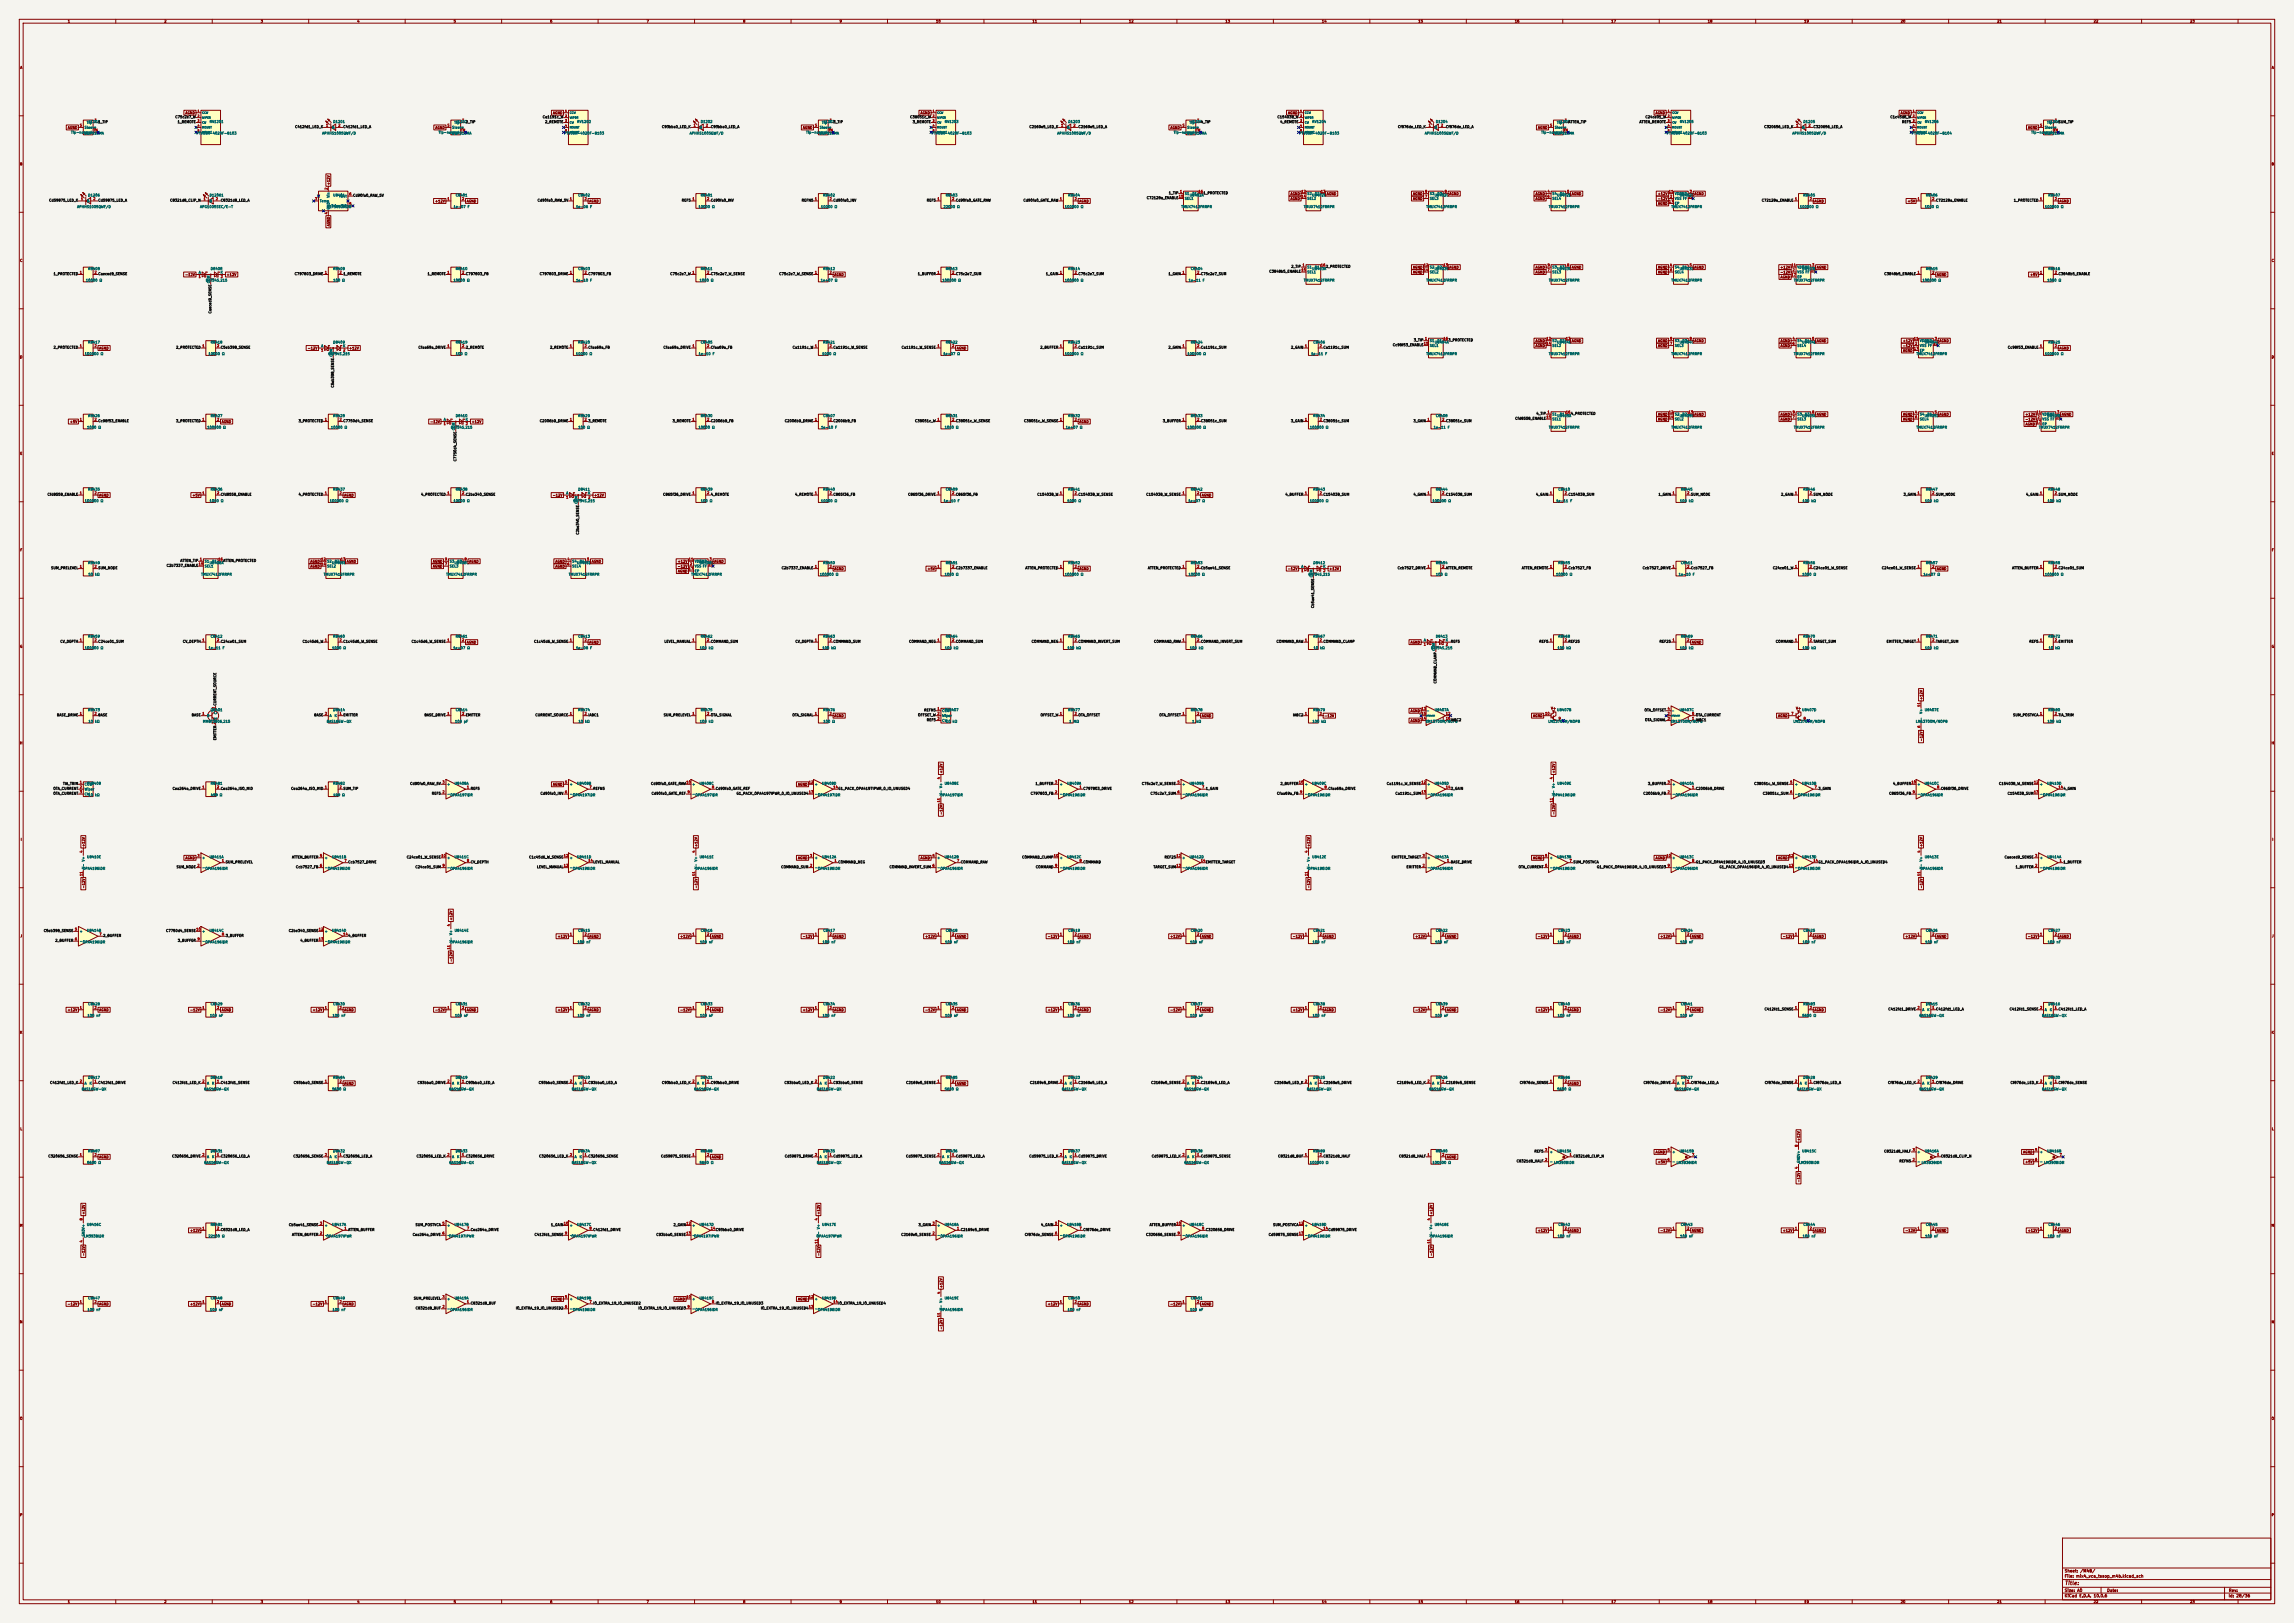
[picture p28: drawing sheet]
<svg xmlns="http://www.w3.org/2000/svg" width="1189mm" height="841mm" viewBox="0 0 1189 841" stroke-linecap="round" stroke-linejoin="round" font-family="sans-serif">
<defs><g id="words">
<text font-size="2" fill="#840000" x="1070" y="822">Title:</text>
<g font-size="1.5" fill="#840000">
<text x="1070" y="815">Sheet: /M4B/</text>
<text x="1070" y="818">File: mix4_vca_tssop_m4b.kicad_sch</text>
<text x="1070" y="825">Size: A0</text>
<text x="1092" y="825">Date:</text>
<text x="1155" y="825">Rev:</text>
<text x="1070" y="828">KiCad E.D.A. 10.0.6</text>
<text x="1155" y="828">Id: 28/36</text>
</g>
<g font-size="1.3" fill="#840000">
<text x="35" y="12">1</text>
<text x="85" y="12">2</text>
<text x="135" y="12">3</text>
<text x="185" y="12">4</text>
<text x="235" y="12">5</text>
<text x="285" y="12">6</text>
<text x="335" y="12">7</text>
<text x="385" y="12">8</text>
<text x="435" y="12">9</text>
<text x="485" y="12">10</text>
<text x="535" y="12">11</text>
<text x="585" y="12">12</text>
<text x="635" y="12">13</text>
<text x="685" y="12">14</text>
<text x="735" y="12">15</text>
<text x="785" y="12">16</text>
<text x="835" y="12">17</text>
<text x="885" y="12">18</text>
<text x="935" y="12">19</text>
<text x="985" y="12">20</text>
<text x="1035" y="12">21</text>
<text x="1085" y="12">22</text>
<text x="1135" y="12">23</text>
<text x="10" y="36">A</text>
<text x="1177" y="36">A</text>
<text x="96" y="59">AGND</text>
<text x="286" y="59">AGND</text>
<text x="477" y="59">AGND</text>
<text x="667" y="59">AGND</text>
<text x="858" y="59">AGND</text>
<text x="985" y="59">AGND</text>
<text x="35" y="67">AGND</text>
<text x="225" y="67">AGND</text>
<text x="416" y="67">AGND</text>
<text x="606" y="67">AGND</text>
<text x="797" y="67">AGND</text>
<text x="1051" y="67">AGND</text>
<text x="10" y="86">B</text>
<text x="1177" y="86">B</text>
<text x="171" y="96" transform="rotate(-90 171 96)">+12V</text>
<text x="669" y="101">AGND</text>
<text x="688" y="101">AGND</text>
<text x="732" y="101">AGND</text>
<text x="751" y="101">AGND</text>
<text x="796" y="101">AGND</text>
<text x="815" y="101">AGND</text>
<text x="859" y="101">+12V</text>
<text x="878" y="101">AGND</text>
<text x="225" y="105">+12V</text>
<text x="242" y="105">AGND</text>
<text x="305" y="105">AGND</text>
<text x="559" y="105">AGND</text>
<text x="669" y="104">AGND</text>
<text x="732" y="104">AGND</text>
<text x="796" y="104">AGND</text>
<text x="859" y="104">-12V</text>
<text x="859" y="106">AGND</text>
<text x="940" y="105">AGND</text>
<text x="989" y="105">+5V</text>
<text x="1067" y="105">AGND</text>
<text x="171" y="117" transform="rotate(-90 171 117)">AGND</text>
<text x="10" y="136">C</text>
<text x="1177" y="136">C</text>
<text x="96" y="143">-12V</text>
<text x="117" y="143">+12V</text>
<text x="432" y="143">AGND</text>
<text x="732" y="142">AGND</text>
<text x="732" y="139">AGND</text>
<text x="751" y="139">AGND</text>
<text x="796" y="142">AGND</text>
<text x="796" y="139">AGND</text>
<text x="815" y="139">AGND</text>
<text x="859" y="142">AGND</text>
<text x="859" y="139">AGND</text>
<text x="878" y="139">AGND</text>
<text x="923" y="142">-12V</text>
<text x="923" y="139">+12V</text>
<text x="942" y="139">AGND</text>
<text x="1004" y="143">AGND</text>
<text x="1052" y="143">+5V</text>
<text x="923" y="145">AGND</text>
<text x="796" y="178">AGND</text>
<text x="815" y="178">AGND</text>
<text x="859" y="178">AGND</text>
<text x="878" y="178">AGND</text>
<text x="923" y="178">AGND</text>
<text x="942" y="178">AGND</text>
<text x="986" y="178">+12V</text>
<text x="1005" y="178">AGND</text>
<text x="10" y="186">D</text>
<text x="51" y="181">AGND</text>
<text x="159" y="181">-12V</text>
<text x="181" y="181">+12V</text>
<text x="496" y="181">AGND</text>
<text x="796" y="180">AGND</text>
<text x="859" y="180">AGND</text>
<text x="923" y="180">AGND</text>
<text x="986" y="180">-12V</text>
<text x="986" y="183">AGND</text>
<text x="1067" y="181">AGND</text>
<text x="1177" y="186">D</text>
<text x="859" y="216">AGND</text>
<text x="878" y="216">AGND</text>
<text x="923" y="216">AGND</text>
<text x="942" y="216">AGND</text>
<text x="986" y="216">AGND</text>
<text x="1005" y="216">AGND</text>
<text x="1050" y="216">+12V</text>
<text x="1069" y="216">AGND</text>
<text x="36" y="219">+5V</text>
<text x="115" y="219">AGND</text>
<text x="223" y="219">-12V</text>
<text x="244" y="219">+12V</text>
<text x="559" y="219">AGND</text>
<text x="859" y="218">AGND</text>
<text x="923" y="218">AGND</text>
<text x="986" y="218">AGND</text>
<text x="1050" y="218">-12V</text>
<text x="1050" y="221">AGND</text>
<text x="10" y="236">E</text>
<text x="1177" y="236">E</text>
<text x="51" y="258">AGND</text>
<text x="100" y="258">+5V</text>
<text x="178" y="258">AGND</text>
<text x="286" y="258">-12V</text>
<text x="308" y="258">+12V</text>
<text x="623" y="258">AGND</text>
<text x="10" y="286">F</text>
<text x="1177" y="286">F</text>
<text x="161" y="292">AGND</text>
<text x="180" y="292">AGND</text>
<text x="224" y="292">AGND</text>
<text x="243" y="292">AGND</text>
<text x="288" y="292">AGND</text>
<text x="307" y="292">AGND</text>
<text x="351" y="292">+12V</text>
<text x="370" y="292">AGND</text>
<text x="161" y="294">AGND</text>
<text x="224" y="294">AGND</text>
<text x="288" y="294">AGND</text>
<text x="351" y="294">-12V</text>
<text x="351" y="297">AGND</text>
<text x="432" y="296">AGND</text>
<text x="481" y="296">+5V</text>
<text x="559" y="296">AGND</text>
<text x="667" y="296">-12V</text>
<text x="689" y="296">+12V</text>
<text x="1004" y="296">AGND</text>
<text x="10" y="336">G</text>
<text x="242" y="334">AGND</text>
<text x="305" y="334">AGND</text>
<text x="731" y="334">AGND</text>
<text x="877" y="334">AGND</text>
<text x="1177" y="336">G</text>
<text x="997" y="363" transform="rotate(-90 997 363)">+12V</text>
<text x="432" y="372">AGND</text>
<text x="623" y="372">AGND</text>
<text x="686" y="372">-12V</text>
<text x="731" y="369">AGND</text>
<text x="794" y="372">AGND</text>
<text x="804" y="368">V+</text>
<text x="921" y="372">AGND</text>
<text x="931" y="368">V+</text>
<text x="731" y="374">AGND</text>
<text x="10" y="386">H</text>
<text x="997" y="384" transform="rotate(-90 997 384)">-12V</text>
<text x="1177" y="386">H</text>
<text x="489" y="401" transform="rotate(-90 489 401)">+12V</text>
<text x="806" y="401" transform="rotate(-90 806 401)">+12V</text>
<text x="286" y="407">AGND</text>
<text x="413" y="407">AGND</text>
<text x="489" y="422" transform="rotate(-90 489 422)">-12V</text>
<text x="806" y="422" transform="rotate(-90 806 422)">-12V</text>
<text x="11" y="436">I</text>
<text x="1178" y="436">I</text>
<text x="44" y="439" transform="rotate(-90 44 439)">+12V</text>
<text x="362" y="439" transform="rotate(-90 362 439)">+12V</text>
<text x="679" y="439" transform="rotate(-90 679 439)">+12V</text>
<text x="997" y="439" transform="rotate(-90 997 439)">+12V</text>
<text x="96" y="446">AGND</text>
<text x="413" y="446">AGND</text>
<text x="477" y="446">AGND</text>
<text x="794" y="446">AGND</text>
<text x="858" y="446">AGND</text>
<text x="921" y="446">AGND</text>
<text x="44" y="460" transform="rotate(-90 44 460)">-12V</text>
<text x="362" y="460" transform="rotate(-90 362 460)">-12V</text>
<text x="679" y="460" transform="rotate(-90 679 460)">-12V</text>
<text x="997" y="460" transform="rotate(-90 997 460)">-12V</text>
<text x="235" y="477" transform="rotate(-90 235 477)">+12V</text>
<text x="10" y="486">J</text>
<text x="1177" y="486">J</text>
<text x="289" y="486">+12V</text>
<text x="305" y="486">AGND</text>
<text x="352" y="486">+12V</text>
<text x="369" y="486">AGND</text>
<text x="416" y="486">-12V</text>
<text x="432" y="486">AGND</text>
<text x="479" y="486">+12V</text>
<text x="496" y="486">AGND</text>
<text x="543" y="486">-12V</text>
<text x="559" y="486">AGND</text>
<text x="606" y="486">+12V</text>
<text x="623" y="486">AGND</text>
<text x="670" y="486">-12V</text>
<text x="686" y="486">AGND</text>
<text x="733" y="486">+12V</text>
<text x="750" y="486">AGND</text>
<text x="797" y="486">-12V</text>
<text x="813" y="486">AGND</text>
<text x="860" y="486">+12V</text>
<text x="877" y="486">AGND</text>
<text x="924" y="486">-12V</text>
<text x="940" y="486">AGND</text>
<text x="987" y="486">+12V</text>
<text x="1004" y="486">AGND</text>
<text x="1051" y="486">-12V</text>
<text x="1067" y="486">AGND</text>
<text x="235" y="499" transform="rotate(-90 235 499)">-12V</text>
<text x="35" y="524">+12V</text>
<text x="51" y="524">AGND</text>
<text x="98" y="524">-12V</text>
<text x="115" y="524">AGND</text>
<text x="162" y="524">+12V</text>
<text x="178" y="524">AGND</text>
<text x="225" y="524">-12V</text>
<text x="242" y="524">AGND</text>
<text x="289" y="524">+12V</text>
<text x="305" y="524">AGND</text>
<text x="352" y="524">-12V</text>
<text x="369" y="524">AGND</text>
<text x="416" y="524">+12V</text>
<text x="432" y="524">AGND</text>
<text x="479" y="524">-12V</text>
<text x="496" y="524">AGND</text>
<text x="543" y="524">+12V</text>
<text x="559" y="524">AGND</text>
<text x="606" y="524">-12V</text>
<text x="623" y="524">AGND</text>
<text x="670" y="524">+12V</text>
<text x="686" y="524">AGND</text>
<text x="733" y="524">-12V</text>
<text x="750" y="524">AGND</text>
<text x="797" y="524">+12V</text>
<text x="813" y="524">AGND</text>
<text x="860" y="524">-12V</text>
<text x="877" y="524">AGND</text>
<text x="940" y="524">AGND</text>
<text x="10" y="536">K</text>
<text x="1177" y="536">K</text>
<text x="178" y="562">AGND</text>
<text x="496" y="562">AGND</text>
<text x="813" y="562">AGND</text>
<text x="10" y="586">L</text>
<text x="1177" y="586">L</text>
<text x="933" y="591" transform="rotate(-90 933 591)">+12V</text>
<text x="858" y="598">AGND</text>
<text x="1048" y="598">AGND</text>
<text x="51" y="600">AGND</text>
<text x="369" y="600">AGND</text>
<text x="750" y="600">AGND</text>
<text x="859" y="603">+5V</text>
<text x="1050" y="603">+5V</text>
<text x="933" y="613" transform="rotate(-90 933 613)">-12V</text>
<text x="44" y="629" transform="rotate(-90 44 629)">+12V</text>
<text x="425" y="629" transform="rotate(-90 425 629)">+12V</text>
<text x="743" y="629" transform="rotate(-90 743 629)">+12V</text>
<text x="10" y="636">M</text>
<text x="1177" y="636">M</text>
<text x="98" y="639">+12V</text>
<text x="797" y="639">+12V</text>
<text x="813" y="639">AGND</text>
<text x="860" y="639">-12V</text>
<text x="877" y="639">AGND</text>
<text x="924" y="639">+12V</text>
<text x="940" y="639">AGND</text>
<text x="987" y="639">-12V</text>
<text x="1004" y="639">AGND</text>
<text x="1051" y="639">+12V</text>
<text x="1067" y="639">AGND</text>
<text x="44" y="651" transform="rotate(-90 44 651)">-12V</text>
<text x="425" y="651" transform="rotate(-90 425 651)">-12V</text>
<text x="743" y="651" transform="rotate(-90 743 651)">-12V</text>
<text x="489" y="668" transform="rotate(-90 489 668)">+12V</text>
<text x="35" y="677">-12V</text>
<text x="51" y="677">AGND</text>
<text x="98" y="677">+12V</text>
<text x="115" y="677">AGND</text>
<text x="162" y="677">-12V</text>
<text x="178" y="677">AGND</text>
<text x="286" y="674">AGND</text>
<text x="350" y="674">AGND</text>
<text x="413" y="674">AGND</text>
<text x="543" y="677">+12V</text>
<text x="559" y="677">AGND</text>
<text x="606" y="677">-12V</text>
<text x="623" y="677">AGND</text>
<text x="10" y="686">N</text>
<text x="489" y="689" transform="rotate(-90 489 689)">-12V</text>
<text x="1177" y="686">N</text>
<text x="10" y="736">O</text>
<text x="1177" y="736">O</text>
<text x="10" y="786">P</text>
<text x="1177" y="786">P</text>
<text x="35" y="831">1</text>
<text x="85" y="831">2</text>
<text x="135" y="831">3</text>
<text x="185" y="831">4</text>
<text x="235" y="831">5</text>
<text x="285" y="831">6</text>
<text x="335" y="831">7</text>
<text x="385" y="831">8</text>
<text x="435" y="831">9</text>
<text x="485" y="831">10</text>
<text x="535" y="831">11</text>
<text x="585" y="831">12</text>
<text x="635" y="831">13</text>
<text x="685" y="831">14</text>
<text x="735" y="831">15</text>
<text x="785" y="831">16</text>
<text x="835" y="831">17</text>
<text x="885" y="831">18</text>
<text x="935" y="831">19</text>
<text x="985" y="831">20</text>
<text x="1035" y="831">21</text>
<text x="1085" y="831">22</text>
<text x="1135" y="831">23</text>
</g>
<g font-size="1.3" fill="#a90000">
<text x="41" y="66">S</text>
<text x="49" y="63">T</text>
<text x="169" y="66">1</text>
<text x="175" y="66">2</text>
<text x="232" y="66">S</text>
<text x="239" y="63">T</text>
<text x="359" y="66">1</text>
<text x="366" y="66">2</text>
<text x="422" y="66">S</text>
<text x="430" y="63">T</text>
<text x="550" y="66">1</text>
<text x="556" y="66">2</text>
<text x="613" y="66">S</text>
<text x="620" y="63">T</text>
<text x="740" y="66">1</text>
<text x="747" y="66">2</text>
<text x="803" y="66">S</text>
<text x="811" y="63">T</text>
<text x="931" y="66">1</text>
<text x="937" y="66">2</text>
<text x="1057" y="66">S</text>
<text x="1065" y="63">T</text>
<text x="48" y="68">TN</text>
<text x="239" y="68">TN</text>
<text x="429" y="68">TN</text>
<text x="620" y="68">TN</text>
<text x="810" y="68">TN</text>
<text x="1064" y="68">TN</text>
<text x="170" y="99" transform="rotate(-90 170 99)">2</text>
<text x="181" y="101">6</text>
<text x="611" y="100">1</text>
<text x="621" y="100">16</text>
<text x="674" y="100">12</text>
<text x="684" y="100">13</text>
<text x="738" y="100">9</text>
<text x="749" y="100">8</text>
<text x="802" y="100">4</text>
<text x="812" y="100">5</text>
<text x="865" y="100">11</text>
<text x="876" y="100">3</text>
<text x="42" y="104">1</text>
<text x="48" y="104">2</text>
<text x="105" y="104">1</text>
<text x="112" y="104">2</text>
<text x="163" y="104">3</text>
<text x="181" y="107">5</text>
<text x="232" y="104">1</text>
<text x="239" y="104">2</text>
<text x="295" y="104">1</text>
<text x="303" y="104">2</text>
<text x="359" y="104">1</text>
<text x="366" y="104">2</text>
<text x="422" y="104">1</text>
<text x="430" y="104">2</text>
<text x="486" y="104">1</text>
<text x="493" y="104">2</text>
<text x="549" y="104">1</text>
<text x="557" y="104">2</text>
<text x="611" y="103">15</text>
<text x="674" y="103">14</text>
<text x="738" y="103">7</text>
<text x="802" y="103">6</text>
<text x="865" y="105">17</text>
<text x="865" y="103">2</text>
<text x="875" y="103">10</text>
<text x="930" y="104">1</text>
<text x="938" y="104">2</text>
<text x="994" y="104">1</text>
<text x="1001" y="104">2</text>
<text x="1057" y="104">1</text>
<text x="1065" y="104">2</text>
<text x="170" y="111" transform="rotate(-90 170 111)">4</text>
<text x="41" y="142">1</text>
<text x="49" y="142">2</text>
<text x="168" y="142">1</text>
<text x="176" y="142">2</text>
<text x="232" y="142">1</text>
<text x="239" y="142">2</text>
<text x="295" y="142">1</text>
<text x="303" y="142">2</text>
<text x="359" y="142">1</text>
<text x="366" y="142">2</text>
<text x="422" y="142">1</text>
<text x="430" y="142">2</text>
<text x="486" y="142">1</text>
<text x="493" y="142">2</text>
<text x="549" y="142">1</text>
<text x="557" y="142">2</text>
<text x="613" y="142">1</text>
<text x="620" y="142">2</text>
<text x="674" y="141">15</text>
<text x="675" y="138">1</text>
<text x="684" y="138">16</text>
<text x="738" y="138">12</text>
<text x="738" y="141">14</text>
<text x="748" y="138">13</text>
<text x="802" y="141">7</text>
<text x="802" y="138">9</text>
<text x="812" y="138">8</text>
<text x="865" y="138">4</text>
<text x="865" y="141">6</text>
<text x="876" y="138">5</text>
<text x="928" y="138">11</text>
<text x="928" y="143">17</text>
<text x="929" y="141">2</text>
<text x="938" y="141">10</text>
<text x="939" y="138">3</text>
<text x="994" y="142">1</text>
<text x="1001" y="142">2</text>
<text x="1057" y="142">1</text>
<text x="1065" y="142">2</text>
<text x="103" y="144">1</text>
<text x="111" y="146" transform="rotate(-90 111 146)">3</text>
<text x="114" y="144">2</text>
<text x="738" y="179">15</text>
<text x="738" y="176">1</text>
<text x="748" y="176">16</text>
<text x="801" y="176">12</text>
<text x="801" y="179">14</text>
<text x="811" y="176">13</text>
<text x="865" y="179">7</text>
<text x="865" y="176">9</text>
<text x="876" y="176">8</text>
<text x="929" y="176">4</text>
<text x="929" y="179">6</text>
<text x="939" y="176">5</text>
<text x="992" y="176">11</text>
<text x="992" y="179">2</text>
<text x="1002" y="179">10</text>
<text x="1003" y="176">3</text>
<text x="41" y="180">1</text>
<text x="49" y="180">2</text>
<text x="105" y="180">1</text>
<text x="112" y="180">2</text>
<text x="166" y="182">1</text>
<text x="175" y="184" transform="rotate(-90 175 184)">3</text>
<text x="178" y="182">2</text>
<text x="232" y="180">1</text>
<text x="239" y="180">2</text>
<text x="295" y="180">1</text>
<text x="303" y="180">2</text>
<text x="359" y="180">1</text>
<text x="366" y="180">2</text>
<text x="422" y="180">1</text>
<text x="430" y="180">2</text>
<text x="486" y="180">1</text>
<text x="493" y="180">2</text>
<text x="549" y="180">1</text>
<text x="557" y="180">2</text>
<text x="613" y="180">1</text>
<text x="620" y="180">2</text>
<text x="676" y="180">1</text>
<text x="684" y="180">2</text>
<text x="992" y="181">17</text>
<text x="1057" y="180">1</text>
<text x="1065" y="180">2</text>
<text x="802" y="214">1</text>
<text x="811" y="214">16</text>
<text x="865" y="214">12</text>
<text x="875" y="214">13</text>
<text x="929" y="214">9</text>
<text x="939" y="214">8</text>
<text x="992" y="214">4</text>
<text x="1003" y="214">5</text>
<text x="1055" y="214">11</text>
<text x="1066" y="214">3</text>
<text x="41" y="218">1</text>
<text x="49" y="218">2</text>
<text x="105" y="218">1</text>
<text x="112" y="218">2</text>
<text x="168" y="218">1</text>
<text x="176" y="218">2</text>
<text x="230" y="221">1</text>
<text x="238" y="222" transform="rotate(-90 238 222)">3</text>
<text x="241" y="221">2</text>
<text x="295" y="218">1</text>
<text x="303" y="218">2</text>
<text x="359" y="218">1</text>
<text x="366" y="218">2</text>
<text x="422" y="218">1</text>
<text x="430" y="218">2</text>
<text x="486" y="218">1</text>
<text x="493" y="218">2</text>
<text x="549" y="218">1</text>
<text x="557" y="218">2</text>
<text x="613" y="218">1</text>
<text x="620" y="218">2</text>
<text x="676" y="218">1</text>
<text x="684" y="218">2</text>
<text x="740" y="218">1</text>
<text x="747" y="218">2</text>
<text x="801" y="217">15</text>
<text x="865" y="217">14</text>
<text x="929" y="217">7</text>
<text x="992" y="217">6</text>
<text x="1055" y="220">17</text>
<text x="1056" y="217">2</text>
<text x="1065" y="217">10</text>
<text x="41" y="256">1</text>
<text x="49" y="256">2</text>
<text x="105" y="256">1</text>
<text x="112" y="256">2</text>
<text x="168" y="256">1</text>
<text x="176" y="256">2</text>
<text x="232" y="256">1</text>
<text x="239" y="256">2</text>
<text x="359" y="256">1</text>
<text x="366" y="256">2</text>
<text x="422" y="256">1</text>
<text x="430" y="256">2</text>
<text x="486" y="256">1</text>
<text x="493" y="256">2</text>
<text x="549" y="256">1</text>
<text x="557" y="256">2</text>
<text x="613" y="256">1</text>
<text x="620" y="256">2</text>
<text x="676" y="256">1</text>
<text x="684" y="256">2</text>
<text x="740" y="256">1</text>
<text x="747" y="256">2</text>
<text x="803" y="256">1</text>
<text x="811" y="256">2</text>
<text x="867" y="256">1</text>
<text x="874" y="256">2</text>
<text x="930" y="256">1</text>
<text x="938" y="256">2</text>
<text x="994" y="256">1</text>
<text x="1001" y="256">2</text>
<text x="1057" y="256">1</text>
<text x="1065" y="256">2</text>
<text x="293" y="259">1</text>
<text x="302" y="260" transform="rotate(-90 302 260)">3</text>
<text x="305" y="259">2</text>
<text x="103" y="293">15</text>
<text x="103" y="291">1</text>
<text x="113" y="291">16</text>
<text x="166" y="291">12</text>
<text x="166" y="293">14</text>
<text x="176" y="291">13</text>
<text x="230" y="293">7</text>
<text x="230" y="291">9</text>
<text x="241" y="291">8</text>
<text x="294" y="291">4</text>
<text x="294" y="293">6</text>
<text x="304" y="291">5</text>
<text x="357" y="291">11</text>
<text x="357" y="293">2</text>
<text x="367" y="293">10</text>
<text x="368" y="291">3</text>
<text x="41" y="295">1</text>
<text x="49" y="295">2</text>
<text x="357" y="296">17</text>
<text x="422" y="295">1</text>
<text x="430" y="295">2</text>
<text x="486" y="295">1</text>
<text x="493" y="295">2</text>
<text x="549" y="295">1</text>
<text x="557" y="295">2</text>
<text x="613" y="295">1</text>
<text x="620" y="295">2</text>
<text x="674" y="297">1</text>
<text x="683" y="298" transform="rotate(-90 683 298)">3</text>
<text x="686" y="297">2</text>
<text x="740" y="295">1</text>
<text x="747" y="295">2</text>
<text x="803" y="295">1</text>
<text x="811" y="295">2</text>
<text x="867" y="295">1</text>
<text x="874" y="295">2</text>
<text x="930" y="295">1</text>
<text x="938" y="295">2</text>
<text x="994" y="295">1</text>
<text x="1001" y="295">2</text>
<text x="1057" y="295">1</text>
<text x="1065" y="295">2</text>
<text x="41" y="333">1</text>
<text x="49" y="333">2</text>
<text x="105" y="333">1</text>
<text x="112" y="333">2</text>
<text x="168" y="333">1</text>
<text x="176" y="333">2</text>
<text x="232" y="333">1</text>
<text x="239" y="333">2</text>
<text x="295" y="333">1</text>
<text x="303" y="333">2</text>
<text x="359" y="333">1</text>
<text x="366" y="333">2</text>
<text x="422" y="333">1</text>
<text x="430" y="333">2</text>
<text x="486" y="333">1</text>
<text x="493" y="333">2</text>
<text x="549" y="333">1</text>
<text x="557" y="333">2</text>
<text x="613" y="333">1</text>
<text x="620" y="333">2</text>
<text x="676" y="333">1</text>
<text x="684" y="333">2</text>
<text x="738" y="335">1</text>
<text x="749" y="335">2</text>
<text x="803" y="333">1</text>
<text x="811" y="333">2</text>
<text x="867" y="333">1</text>
<text x="874" y="333">2</text>
<text x="930" y="333">1</text>
<text x="938" y="333">2</text>
<text x="994" y="333">1</text>
<text x="1001" y="333">2</text>
<text x="1057" y="333">1</text>
<text x="1065" y="333">2</text>
<text x="746" y="336" transform="rotate(-90 746 336)">3</text>
<text x="41" y="371">1</text>
<text x="49" y="371">2</text>
<text x="105" y="371">1</text>
<text x="112" y="368" transform="rotate(-90 112 368)">3</text>
<text x="168" y="371">2</text>
<text x="176" y="371">1</text>
<text x="232" y="371">1</text>
<text x="239" y="371">2</text>
<text x="295" y="371">1</text>
<text x="303" y="371">2</text>
<text x="359" y="371">1</text>
<text x="366" y="371">2</text>
<text x="422" y="371">1</text>
<text x="430" y="371">2</text>
<text x="486" y="368">1</text>
<text x="486" y="371">2</text>
<text x="549" y="371">1</text>
<text x="557" y="371">2</text>
<text x="613" y="371">1</text>
<text x="620" y="371">2</text>
<text x="676" y="371">1</text>
<text x="684" y="371">2</text>
<text x="737" y="368">13</text>
<text x="737" y="371">15</text>
<text x="749" y="371">12</text>
<text x="801" y="371">10</text>
<text x="864" y="371">2</text>
<text x="864" y="368">4</text>
<text x="877" y="371">5</text>
<text x="928" y="371">7</text>
<text x="996" y="366" transform="rotate(-90 996 366)">11</text>
<text x="1057" y="371">1</text>
<text x="1065" y="371">2</text>
<text x="112" y="375" transform="rotate(-90 112 375)">2</text>
<text x="486" y="373">3</text>
<text x="737" y="373">14</text>
<text x="749" y="373">16</text>
<text x="808" y="373">9</text>
<text x="864" y="373">3</text>
<text x="877" y="373">1</text>
<text x="935" y="373">8</text>
<text x="996" y="377" transform="rotate(-90 996 377)">6</text>
<text x="41" y="406">1</text>
<text x="229" y="406">3</text>
<text x="293" y="406">5</text>
<text x="356" y="406">10</text>
<text x="419" y="406">12</text>
<text x="488" y="404" transform="rotate(-90 488 404)">4</text>
<text x="547" y="406">3</text>
<text x="610" y="406">5</text>
<text x="673" y="406">10</text>
<text x="737" y="406">12</text>
<text x="805" y="404" transform="rotate(-90 805 404)">4</text>
<text x="864" y="406">3</text>
<text x="928" y="406">5</text>
<text x="991" y="406">10</text>
<text x="1054" y="406">12</text>
<text x="41" y="409">2</text>
<text x="41" y="411">3</text>
<text x="105" y="409">1</text>
<text x="112" y="409">2</text>
<text x="168" y="409">1</text>
<text x="176" y="409">2</text>
<text x="229" y="411">2</text>
<text x="242" y="409">1</text>
<text x="293" y="411">6</text>
<text x="305" y="409">7</text>
<text x="356" y="411">9</text>
<text x="369" y="409">8</text>
<text x="419" y="411">13</text>
<text x="432" y="409">14</text>
<text x="547" y="411">2</text>
<text x="559" y="409">1</text>
<text x="610" y="411">6</text>
<text x="623" y="409">7</text>
<text x="674" y="411">9</text>
<text x="686" y="409">8</text>
<text x="737" y="411">13</text>
<text x="749" y="409">14</text>
<text x="864" y="411">2</text>
<text x="877" y="409">1</text>
<text x="928" y="411">6</text>
<text x="940" y="409">7</text>
<text x="991" y="411">9</text>
<text x="1004" y="409">8</text>
<text x="1054" y="411">13</text>
<text x="1067" y="409">14</text>
<text x="488" y="416" transform="rotate(-90 488 416)">11</text>
<text x="805" y="416" transform="rotate(-90 805 416)">11</text>
<text x="43" y="442" transform="rotate(-90 43 442)">4</text>
<text x="361" y="442" transform="rotate(-90 361 442)">4</text>
<text x="678" y="442" transform="rotate(-90 678 442)">4</text>
<text x="996" y="442" transform="rotate(-90 996 442)">4</text>
<text x="102" y="449">2</text>
<text x="102" y="444">3</text>
<text x="115" y="447">1</text>
<text x="166" y="444">5</text>
<text x="166" y="449">6</text>
<text x="178" y="447">7</text>
<text x="229" y="444">10</text>
<text x="229" y="449">9</text>
<text x="242" y="447">8</text>
<text x="292" y="444">12</text>
<text x="292" y="449">13</text>
<text x="305" y="447">14</text>
<text x="420" y="449">2</text>
<text x="420" y="444">3</text>
<text x="432" y="447">1</text>
<text x="483" y="444">5</text>
<text x="483" y="449">6</text>
<text x="496" y="447">7</text>
<text x="546" y="444">10</text>
<text x="547" y="449">9</text>
<text x="559" y="447">8</text>
<text x="610" y="444">12</text>
<text x="610" y="449">13</text>
<text x="622" y="447">14</text>
<text x="737" y="449">2</text>
<text x="737" y="444">3</text>
<text x="750" y="447">1</text>
<text x="801" y="444">5</text>
<text x="801" y="449">6</text>
<text x="813" y="447">7</text>
<text x="864" y="444">10</text>
<text x="864" y="449">9</text>
<text x="877" y="447">8</text>
<text x="927" y="444">12</text>
<text x="927" y="449">13</text>
<text x="940" y="447">14</text>
<text x="1055" y="449">2</text>
<text x="1055" y="444">3</text>
<text x="1067" y="447">1</text>
<text x="43" y="454" transform="rotate(-90 43 454)">11</text>
<text x="361" y="454" transform="rotate(-90 361 454)">11</text>
<text x="678" y="454" transform="rotate(-90 678 454)">11</text>
<text x="996" y="454" transform="rotate(-90 996 454)">11</text>
<text x="39" y="482">5</text>
<text x="51" y="485">7</text>
<text x="102" y="482">10</text>
<text x="115" y="485">8</text>
<text x="165" y="482">12</text>
<text x="178" y="485">14</text>
<text x="234" y="480" transform="rotate(-90 234 480)">4</text>
<text x="295" y="485">1</text>
<text x="303" y="485">2</text>
<text x="359" y="485">1</text>
<text x="366" y="485">2</text>
<text x="422" y="485">1</text>
<text x="430" y="485">2</text>
<text x="486" y="485">1</text>
<text x="493" y="485">2</text>
<text x="549" y="485">1</text>
<text x="557" y="485">2</text>
<text x="613" y="485">1</text>
<text x="620" y="485">2</text>
<text x="676" y="485">1</text>
<text x="684" y="485">2</text>
<text x="740" y="485">1</text>
<text x="747" y="485">2</text>
<text x="803" y="485">1</text>
<text x="811" y="485">2</text>
<text x="867" y="485">1</text>
<text x="874" y="485">2</text>
<text x="930" y="485">1</text>
<text x="938" y="485">2</text>
<text x="994" y="485">1</text>
<text x="1001" y="485">2</text>
<text x="1057" y="485">1</text>
<text x="1065" y="485">2</text>
<text x="39" y="488">6</text>
<text x="102" y="488">9</text>
<text x="165" y="488">13</text>
<text x="234" y="492" transform="rotate(-90 234 492)">11</text>
<text x="41" y="523">1</text>
<text x="49" y="523">2</text>
<text x="105" y="523">1</text>
<text x="112" y="523">2</text>
<text x="168" y="523">1</text>
<text x="176" y="523">2</text>
<text x="232" y="523">1</text>
<text x="239" y="523">2</text>
<text x="295" y="523">1</text>
<text x="303" y="523">2</text>
<text x="359" y="523">1</text>
<text x="366" y="523">2</text>
<text x="422" y="523">1</text>
<text x="430" y="523">2</text>
<text x="486" y="523">1</text>
<text x="493" y="523">2</text>
<text x="549" y="523">1</text>
<text x="557" y="523">2</text>
<text x="613" y="523">1</text>
<text x="620" y="523">2</text>
<text x="676" y="523">1</text>
<text x="684" y="523">2</text>
<text x="740" y="523">1</text>
<text x="747" y="523">2</text>
<text x="803" y="523">1</text>
<text x="811" y="523">2</text>
<text x="867" y="523">1</text>
<text x="874" y="523">2</text>
<text x="930" y="523">1</text>
<text x="938" y="523">2</text>
<text x="994" y="523">2</text>
<text x="1001" y="523">1</text>
<text x="1057" y="523">2</text>
<text x="1065" y="523">1</text>
<text x="41" y="561">2</text>
<text x="49" y="561">1</text>
<text x="105" y="561">2</text>
<text x="112" y="561">1</text>
<text x="168" y="561">1</text>
<text x="176" y="561">2</text>
<text x="232" y="561">2</text>
<text x="239" y="561">1</text>
<text x="295" y="561">2</text>
<text x="303" y="561">1</text>
<text x="359" y="561">2</text>
<text x="366" y="561">1</text>
<text x="422" y="561">2</text>
<text x="430" y="561">1</text>
<text x="486" y="561">1</text>
<text x="493" y="561">2</text>
<text x="549" y="561">2</text>
<text x="557" y="561">1</text>
<text x="613" y="561">2</text>
<text x="620" y="561">1</text>
<text x="676" y="561">2</text>
<text x="684" y="561">1</text>
<text x="740" y="561">2</text>
<text x="747" y="561">1</text>
<text x="803" y="561">1</text>
<text x="811" y="561">2</text>
<text x="867" y="561">2</text>
<text x="874" y="561">1</text>
<text x="930" y="561">2</text>
<text x="938" y="561">1</text>
<text x="994" y="561">2</text>
<text x="1001" y="561">1</text>
<text x="1057" y="561">2</text>
<text x="1065" y="561">1</text>
<text x="41" y="599">1</text>
<text x="49" y="599">2</text>
<text x="105" y="599">2</text>
<text x="112" y="599">1</text>
<text x="168" y="599">2</text>
<text x="176" y="599">1</text>
<text x="232" y="599">2</text>
<text x="239" y="599">1</text>
<text x="295" y="599">2</text>
<text x="303" y="599">1</text>
<text x="359" y="599">1</text>
<text x="366" y="599">2</text>
<text x="422" y="599">2</text>
<text x="430" y="599">1</text>
<text x="486" y="599">2</text>
<text x="493" y="599">1</text>
<text x="549" y="599">2</text>
<text x="557" y="599">1</text>
<text x="613" y="599">2</text>
<text x="620" y="599">1</text>
<text x="676" y="599">1</text>
<text x="684" y="599">2</text>
<text x="740" y="599">1</text>
<text x="747" y="599">2</text>
<text x="801" y="597">3</text>
<text x="813" y="599">1</text>
<text x="864" y="597">5</text>
<text x="877" y="599">7</text>
<text x="932" y="594" transform="rotate(-90 932 594)">8</text>
<text x="991" y="597">3</text>
<text x="1004" y="599">1</text>
<text x="1055" y="597">5</text>
<text x="1067" y="599">7</text>
<text x="801" y="602">2</text>
<text x="864" y="602">6</text>
<text x="932" y="606" transform="rotate(-90 932 606)">4</text>
<text x="991" y="602">2</text>
<text x="1055" y="602">6</text>
<text x="43" y="633" transform="rotate(-90 43 633)">8</text>
<text x="166" y="635">3</text>
<text x="229" y="635">5</text>
<text x="292" y="635">10</text>
<text x="356" y="635">12</text>
<text x="424" y="633" transform="rotate(-90 424 633)">4</text>
<text x="483" y="635">3</text>
<text x="547" y="635">5</text>
<text x="610" y="635">10</text>
<text x="673" y="635">12</text>
<text x="742" y="633" transform="rotate(-90 742 633)">4</text>
<text x="105" y="637">1</text>
<text x="112" y="637">2</text>
<text x="166" y="640">2</text>
<text x="178" y="637">1</text>
<text x="229" y="640">6</text>
<text x="242" y="637">7</text>
<text x="293" y="640">9</text>
<text x="305" y="637">8</text>
<text x="356" y="640">13</text>
<text x="368" y="637">14</text>
<text x="483" y="640">2</text>
<text x="496" y="637">1</text>
<text x="547" y="640">6</text>
<text x="559" y="637">7</text>
<text x="610" y="640">9</text>
<text x="623" y="637">8</text>
<text x="673" y="640">13</text>
<text x="686" y="637">14</text>
<text x="803" y="637">1</text>
<text x="811" y="637">2</text>
<text x="867" y="637">1</text>
<text x="874" y="637">2</text>
<text x="930" y="637">1</text>
<text x="938" y="637">2</text>
<text x="994" y="637">1</text>
<text x="1001" y="637">2</text>
<text x="1057" y="637">1</text>
<text x="1065" y="637">2</text>
<text x="43" y="644" transform="rotate(-90 43 644)">4</text>
<text x="424" y="645" transform="rotate(-90 424 645)">11</text>
<text x="742" y="645" transform="rotate(-90 742 645)">11</text>
<text x="488" y="671" transform="rotate(-90 488 671)">4</text>
<text x="41" y="676">1</text>
<text x="49" y="676">2</text>
<text x="105" y="676">1</text>
<text x="112" y="676">2</text>
<text x="168" y="676">1</text>
<text x="176" y="676">2</text>
<text x="229" y="673">3</text>
<text x="242" y="676">1</text>
<text x="293" y="673">5</text>
<text x="305" y="676">7</text>
<text x="356" y="673">10</text>
<text x="369" y="676">8</text>
<text x="419" y="673">12</text>
<text x="432" y="676">14</text>
<text x="549" y="676">1</text>
<text x="557" y="676">2</text>
<text x="613" y="676">1</text>
<text x="620" y="676">2</text>
<text x="229" y="678">2</text>
<text x="293" y="678">6</text>
<text x="356" y="678">9</text>
<text x="419" y="678">13</text>
<text x="488" y="683" transform="rotate(-90 488 683)">11</text>
</g>
<g font-size="1.3" fill="#006464">
<text x="45" y="64">Tip</text>
<text x="46" y="64">J1201</text>
<text x="108" y="64">RV1201</text>
<text x="173" y="64">D1201</text>
<text x="235" y="64">Tip</text>
<text x="236" y="64">J1202</text>
<text x="299" y="64">RV1202</text>
<text x="363" y="64">D1202</text>
<text x="426" y="64">Tip</text>
<text x="427" y="64">J1203</text>
<text x="489" y="64">RV1203</text>
<text x="554" y="64">D1203</text>
<text x="616" y="64">Tip</text>
<text x="617" y="64">J1204</text>
<text x="680" y="64">RV1204</text>
<text x="744" y="64">D1204</text>
<text x="807" y="64">Tip</text>
<text x="808" y="64">J1205</text>
<text x="870" y="64">RV1205</text>
<text x="935" y="64">D1205</text>
<text x="997" y="64">RV1206</text>
<text x="1061" y="64">Tip</text>
<text x="1062" y="64">J1206</text>
<text x="37" y="70">Tip-normal</text>
<text x="43" y="70">WQP518MA</text>
<text x="44" y="67">Sleeve</text>
<text x="102" y="70">PTV09A-4020F-B103</text>
<text x="167" y="70">APHHS1005QWF/D</text>
<text x="172" y="67">K</text>
<text x="172" y="67">A</text>
<text x="227" y="70">Tip-normal</text>
<text x="234" y="70">WQP518MA</text>
<text x="234" y="67">Sleeve</text>
<text x="292" y="70">PTV09A-4020F-B103</text>
<text x="357" y="70">APHHS1005QWF/D</text>
<text x="362" y="67">K</text>
<text x="363" y="67">A</text>
<text x="418" y="70">Tip-normal</text>
<text x="424" y="70">WQP518MA</text>
<text x="425" y="67">Sleeve</text>
<text x="483" y="70">PTV09A-4020F-B103</text>
<text x="548" y="70">APHHS1005QWF/D</text>
<text x="553" y="67">K</text>
<text x="553" y="67">A</text>
<text x="608" y="70">Tip-normal</text>
<text x="615" y="70">WQP518MA</text>
<text x="615" y="67">Sleeve</text>
<text x="673" y="70">PTV09A-4020F-B103</text>
<text x="738" y="70">APHHS1005QWF/D</text>
<text x="743" y="67">K</text>
<text x="744" y="67">A</text>
<text x="799" y="70">Tip-normal</text>
<text x="805" y="70">WQP518MA</text>
<text x="806" y="67">Sleeve</text>
<text x="864" y="70">PTV09A-4020F-B103</text>
<text x="929" y="70">APHHS1005QWF/D</text>
<text x="934" y="67">K</text>
<text x="934" y="67">A</text>
<text x="991" y="70">PTV09A-4020F-B104</text>
<text x="1053" y="70">Tip-normal</text>
<text x="1059" y="70">WQP518MA</text>
<text x="1060" y="67">Sleeve</text>
<text x="614" y="101">S1</text>
<text x="618" y="101">D1</text>
<text x="677" y="101">S2</text>
<text x="681" y="101">D2</text>
<text x="741" y="101">S3</text>
<text x="745" y="101">D3</text>
<text x="804" y="101">S4</text>
<text x="808" y="101">D4</text>
<text x="868" y="101">VDD</text>
<text x="870" y="101">GND</text>
<text x="45" y="105">K</text>
<text x="45" y="105">A</text>
<text x="46" y="102">D1206</text>
<text x="108" y="105">K</text>
<text x="108" y="102">D12061</text>
<text x="109" y="105">A</text>
<text x="166" y="105">Temp</text>
<text x="171" y="103" transform="rotate(-90 171 103)">Vin</text>
<text x="172" y="108">Trim/NR</text>
<text x="173" y="102">U8401</text>
<text x="175" y="103">Vout</text>
<text x="236" y="102">C8401</text>
<text x="300" y="102">C8402</text>
<text x="363" y="102">R8401</text>
<text x="427" y="102">R8402</text>
<text x="490" y="102">R8403</text>
<text x="554" y="102">R8404</text>
<text x="614" y="104">SEL1</text>
<text x="616" y="102">U8402A</text>
<text x="677" y="104">SEL2</text>
<text x="680" y="102">U8402B</text>
<text x="741" y="104">SEL3</text>
<text x="743" y="102">U8402C</text>
<text x="804" y="104">SEL4</text>
<text x="807" y="102">U8402D</text>
<text x="868" y="104">VSS FF</text>
<text x="868" y="106">EP</text>
<text x="870" y="102">U8402E</text>
<text x="935" y="102">R8405</text>
<text x="998" y="102">R8406</text>
<text x="1062" y="102">R8407</text>
<text x="40" y="108">APHHS1005QWF/D</text>
<text x="104" y="108">APG1005SEC/E-T</text>
<text x="169" y="108">REF5050AIDR</text>
<text x="171" y="109" transform="rotate(-90 171 109)">GND</text>
<text x="235" y="108">1e-07 F</text>
<text x="298" y="108">1e-06 F</text>
<text x="362" y="108">10000 Ω</text>
<text x="425" y="108">10000 Ω</text>
<text x="489" y="108">22000 Ω</text>
<text x="552" y="108">100000 Ω</text>
<text x="612" y="108">TMUX7412FRRPR</text>
<text x="676" y="108">TMUX7412FRRPR</text>
<text x="739" y="108">TMUX7412FRRPR</text>
<text x="803" y="108">TMUX7412FRRPR</text>
<text x="866" y="108">TMUX7412FRRPR</text>
<text x="933" y="108">100000 Ω</text>
<text x="997" y="108">1000 Ω</text>
<text x="1060" y="108">100000 Ω</text>
<text x="46" y="140">R8408</text>
<text x="103" y="142">A</text>
<text x="109" y="140">D8408</text>
<text x="114" y="142">K</text>
<text x="173" y="140">R8409</text>
<text x="236" y="140">R8410</text>
<text x="300" y="140">C8403</text>
<text x="363" y="140">R8411</text>
<text x="427" y="140">R8412</text>
<text x="490" y="140">R8413</text>
<text x="554" y="140">R8414</text>
<text x="617" y="140">C8404</text>
<text x="677" y="139">S1</text>
<text x="677" y="142">SEL1</text>
<text x="680" y="140">U8403A</text>
<text x="681" y="139">D1</text>
<text x="741" y="139">S2</text>
<text x="741" y="142">SEL2</text>
<text x="743" y="140">U8403B</text>
<text x="745" y="139">D2</text>
<text x="804" y="142">SEL3</text>
<text x="804" y="139">S3</text>
<text x="807" y="140">U8403C</text>
<text x="808" y="139">D3</text>
<text x="868" y="139">S4</text>
<text x="868" y="142">SEL4</text>
<text x="870" y="140">U8403D</text>
<text x="872" y="139">D4</text>
<text x="931" y="142">VSS FF</text>
<text x="931" y="139">VDD</text>
<text x="934" y="139">GND</text>
<text x="934" y="140">U8403E</text>
<text x="998" y="140">R8415</text>
<text x="1062" y="140">R8416</text>
<text x="44" y="146">10000 Ω</text>
<text x="106" y="146">BAT54S,215</text>
<text x="109" y="147" transform="rotate(-90 109 147)">COM</text>
<text x="173" y="146">100 Ω</text>
<text x="235" y="146">10000 Ω</text>
<text x="298" y="146">1e-10 F</text>
<text x="362" y="146">1000 Ω</text>
<text x="425" y="146">1e+07 Ω</text>
<text x="488" y="146">100000 Ω</text>
<text x="552" y="146">100000 Ω</text>
<text x="616" y="146">1e-11 F</text>
<text x="676" y="146">TMUX7412FRRPR</text>
<text x="739" y="146">TMUX7412FRRPR</text>
<text x="803" y="146">TMUX7412FRRPR</text>
<text x="866" y="146">TMUX7412FRRPR</text>
<text x="930" y="146">TMUX7412FRRPR</text>
<text x="931" y="144">EP</text>
<text x="996" y="146">100000 Ω</text>
<text x="1061" y="146">1000 Ω</text>
<text x="46" y="178">R8417</text>
<text x="109" y="178">R8418</text>
<text x="173" y="178">D8409</text>
<text x="236" y="178">R8419</text>
<text x="300" y="178">R8420</text>
<text x="363" y="178">C8405</text>
<text x="427" y="178">R8421</text>
<text x="490" y="178">R8422</text>
<text x="554" y="178">R8423</text>
<text x="617" y="178">R8424</text>
<text x="681" y="178">C8406</text>
<text x="741" y="177">S1</text>
<text x="743" y="178">U8404A</text>
<text x="745" y="177">D1</text>
<text x="804" y="177">S2</text>
<text x="807" y="178">U8404B</text>
<text x="808" y="177">D2</text>
<text x="868" y="177">S3</text>
<text x="870" y="178">U8404C</text>
<text x="872" y="177">D3</text>
<text x="931" y="177">S4</text>
<text x="934" y="178">U8404D</text>
<text x="935" y="177">D4</text>
<text x="995" y="177">VDD</text>
<text x="997" y="177">GND</text>
<text x="997" y="178">U8404E</text>
<text x="1062" y="178">R8425</text>
<text x="44" y="184">100000 Ω</text>
<text x="108" y="184">10000 Ω</text>
<text x="166" y="180">A</text>
<text x="170" y="184">BAT54S,215</text>
<text x="173" y="185" transform="rotate(-90 173 185)">COM</text>
<text x="178" y="180">K</text>
<text x="236" y="184">100 Ω</text>
<text x="298" y="184">10000 Ω</text>
<text x="362" y="184">1e-10 F</text>
<text x="426" y="184">1000 Ω</text>
<text x="489" y="184">1e+07 Ω</text>
<text x="552" y="184">100000 Ω</text>
<text x="615" y="184">100000 Ω</text>
<text x="679" y="184">1e-11 F</text>
<text x="739" y="184">TMUX7412FRRPR</text>
<text x="741" y="180">SEL1</text>
<text x="803" y="184">TMUX7412FRRPR</text>
<text x="804" y="180">SEL2</text>
<text x="866" y="184">TMUX7412FRRPR</text>
<text x="868" y="180">SEL3</text>
<text x="930" y="184">TMUX7412FRRPR</text>
<text x="931" y="180">SEL4</text>
<text x="993" y="184">TMUX7412FRRPR</text>
<text x="995" y="180">VSS FF</text>
<text x="995" y="183">EP</text>
<text x="1060" y="184">100000 Ω</text>
<text x="804" y="216">S1</text>
<text x="808" y="216">D1</text>
<text x="868" y="216">S2</text>
<text x="872" y="216">D2</text>
<text x="931" y="216">S3</text>
<text x="935" y="216">D3</text>
<text x="995" y="216">S4</text>
<text x="999" y="216">D4</text>
<text x="1058" y="216">VDD</text>
<text x="1061" y="216">GND</text>
<text x="46" y="216">R8426</text>
<text x="109" y="216">R8427</text>
<text x="173" y="216">R8428</text>
<text x="230" y="218">A</text>
<text x="236" y="216">D8410</text>
<text x="241" y="218">K</text>
<text x="300" y="216">R8429</text>
<text x="363" y="216">R8430</text>
<text x="427" y="216">C8407</text>
<text x="490" y="216">R8431</text>
<text x="554" y="216">R8432</text>
<text x="617" y="216">R8433</text>
<text x="681" y="216">R8434</text>
<text x="744" y="216">C8408</text>
<text x="804" y="218">SEL1</text>
<text x="807" y="216">U8405A</text>
<text x="868" y="218">SEL2</text>
<text x="870" y="216">U8405B</text>
<text x="931" y="218">SEL3</text>
<text x="934" y="216">U8405C</text>
<text x="995" y="218">SEL4</text>
<text x="997" y="216">U8405D</text>
<text x="1058" y="218">VSS FF</text>
<text x="1058" y="221">EP</text>
<text x="1061" y="216">U8405E</text>
<text x="45" y="222">1000 Ω</text>
<text x="107" y="222">100000 Ω</text>
<text x="171" y="222">10000 Ω</text>
<text x="233" y="222">BAT54S,215</text>
<text x="236" y="223" transform="rotate(-90 236 223)">COM</text>
<text x="300" y="222">100 Ω</text>
<text x="362" y="222">10000 Ω</text>
<text x="425" y="222">1e-10 F</text>
<text x="489" y="222">1000 Ω</text>
<text x="552" y="222">1e+07 Ω</text>
<text x="615" y="222">100000 Ω</text>
<text x="679" y="222">100000 Ω</text>
<text x="743" y="222">1e-11 F</text>
<text x="803" y="222">TMUX7412FRRPR</text>
<text x="866" y="222">TMUX7412FRRPR</text>
<text x="930" y="222">TMUX7412FRRPR</text>
<text x="993" y="222">TMUX7412FRRPR</text>
<text x="1057" y="222">TMUX7412FRRPR</text>
<text x="46" y="255">R8435</text>
<text x="109" y="255">R8436</text>
<text x="173" y="255">R8437</text>
<text x="236" y="255">R8438</text>
<text x="293" y="256">A</text>
<text x="300" y="255">D8411</text>
<text x="305" y="256">K</text>
<text x="363" y="255">R8439</text>
<text x="427" y="255">R8440</text>
<text x="490" y="255">C8409</text>
<text x="554" y="255">R8441</text>
<text x="617" y="255">R8442</text>
<text x="681" y="255">R8443</text>
<text x="744" y="255">R8444</text>
<text x="808" y="255">C8410</text>
<text x="871" y="255">R8445</text>
<text x="935" y="255">R8446</text>
<text x="998" y="255">R8447</text>
<text x="1062" y="255">R8448</text>
<text x="44" y="261">100000 Ω</text>
<text x="108" y="261">1000 Ω</text>
<text x="171" y="261">100000 Ω</text>
<text x="235" y="261">10000 Ω</text>
<text x="297" y="261">BAT54S,215</text>
<text x="300" y="261" transform="rotate(-90 300 261)">COM</text>
<text x="363" y="261">100 Ω</text>
<text x="425" y="261">10000 Ω</text>
<text x="489" y="261">1e-10 F</text>
<text x="553" y="261">1000 Ω</text>
<text x="616" y="261">1e+07 Ω</text>
<text x="679" y="261">100000 Ω</text>
<text x="742" y="261">100000 Ω</text>
<text x="806" y="261">1e-11 F</text>
<text x="871" y="261">100 kΩ</text>
<text x="934" y="261">100 kΩ</text>
<text x="998" y="261">100 kΩ</text>
<text x="1061" y="261">100 kΩ</text>
<text x="46" y="293">R8449</text>
<text x="106" y="292">S1</text>
<text x="108" y="293">U8406A</text>
<text x="110" y="292">D1</text>
<text x="169" y="292">S2</text>
<text x="172" y="293">U8406B</text>
<text x="173" y="292">D2</text>
<text x="233" y="292">S3</text>
<text x="235" y="293">U8406C</text>
<text x="237" y="292">D3</text>
<text x="296" y="292">S4</text>
<text x="299" y="293">U8406D</text>
<text x="300" y="292">D4</text>
<text x="360" y="292">VDD</text>
<text x="362" y="292">GND</text>
<text x="362" y="293">U8406E</text>
<text x="427" y="293">R8450</text>
<text x="490" y="293">R8451</text>
<text x="554" y="293">R8452</text>
<text x="617" y="293">R8453</text>
<text x="681" y="293">D8412</text>
<text x="744" y="293">R8454</text>
<text x="808" y="293">R8455</text>
<text x="871" y="293">C8411</text>
<text x="935" y="293">R8456</text>
<text x="998" y="293">R8457</text>
<text x="1062" y="293">R8458</text>
<text x="46" y="299">50 kΩ</text>
<text x="104" y="299">TMUX7412FRRPR</text>
<text x="106" y="294">SEL1</text>
<text x="168" y="299">TMUX7412FRRPR</text>
<text x="169" y="294">SEL2</text>
<text x="231" y="299">TMUX7412FRRPR</text>
<text x="233" y="294">SEL3</text>
<text x="295" y="299">TMUX7412FRRPR</text>
<text x="296" y="294">SEL4</text>
<text x="358" y="299">TMUX7412FRRPR</text>
<text x="360" y="294">VSS FF</text>
<text x="360" y="297">EP</text>
<text x="425" y="299">100000 Ω</text>
<text x="489" y="299">1000 Ω</text>
<text x="552" y="299">100000 Ω</text>
<text x="616" y="299">10000 Ω</text>
<text x="674" y="295">A</text>
<text x="678" y="299">BAT54S,215</text>
<text x="681" y="299" transform="rotate(-90 681 299)">COM</text>
<text x="686" y="295">K</text>
<text x="744" y="299">100 Ω</text>
<text x="806" y="299">10000 Ω</text>
<text x="870" y="299">1e-10 F</text>
<text x="934" y="299">1000 Ω</text>
<text x="997" y="299">1e+07 Ω</text>
<text x="1060" y="299">100000 Ω</text>
<text x="46" y="331">R8459</text>
<text x="109" y="331">C8412</text>
<text x="173" y="331">R8460</text>
<text x="236" y="331">R8461</text>
<text x="300" y="331">C8413</text>
<text x="363" y="331">R8462</text>
<text x="427" y="331">R8463</text>
<text x="490" y="331">R8464</text>
<text x="554" y="331">R8465</text>
<text x="617" y="331">R8466</text>
<text x="681" y="331">R8467</text>
<text x="738" y="333">A</text>
<text x="744" y="331">D8413</text>
<text x="749" y="333">K</text>
<text x="808" y="331">R8468</text>
<text x="871" y="331">R8469</text>
<text x="935" y="331">R8470</text>
<text x="998" y="331">R8471</text>
<text x="1062" y="331">R8472</text>
<text x="44" y="337">100000 Ω</text>
<text x="108" y="337">1e-11 F</text>
<text x="172" y="337">1000 Ω</text>
<text x="235" y="337">1e+07 Ω</text>
<text x="298" y="337">1e-08 F</text>
<text x="363" y="337">100 kΩ</text>
<text x="426" y="337">100 kΩ</text>
<text x="490" y="337">100 kΩ</text>
<text x="553" y="337">100 kΩ</text>
<text x="617" y="337">100 kΩ</text>
<text x="681" y="337">10 kΩ</text>
<text x="741" y="337">BAT54S,215</text>
<text x="744" y="337" transform="rotate(-90 744 337)">COM</text>
<text x="807" y="337">100 kΩ</text>
<text x="871" y="337">100 kΩ</text>
<text x="934" y="337">100 kΩ</text>
<text x="998" y="337">100 kΩ</text>
<text x="1062" y="337">10 kΩ</text>
<text x="46" y="369">R8473</text>
<text x="107" y="372">B</text>
<text x="109" y="369">Q8401</text>
<text x="113" y="370" transform="rotate(-90 113 370)">C</text>
<text x="171" y="372">A</text>
<text x="173" y="369">D8414</text>
<text x="173" y="372">K</text>
<text x="236" y="369">C8414</text>
<text x="300" y="369">R8474</text>
<text x="363" y="369">R8475</text>
<text x="427" y="369">R8476</text>
<text x="488" y="369">CCW</text>
<text x="488" y="372">Wiper</text>
<text x="489" y="369">RV8407</text>
<text x="554" y="369">R8477</text>
<text x="617" y="369">R8478</text>
<text x="681" y="369">R8479</text>
<text x="739" y="369">-</text>
<text x="743" y="369">U8407A</text>
<text x="807" y="369">U8407B</text>
<text x="866" y="369">-</text>
<text x="870" y="369">U8407C</text>
<text x="934" y="369">U8407D</text>
<text x="997" y="370" transform="rotate(-90 997 370)">V+</text>
<text x="997" y="369">U8407E</text>
<text x="1062" y="369">R8480</text>
<text x="46" y="375">10 kΩ</text>
<text x="105" y="375">MMBT3906,215</text>
<text x="113" y="373" transform="rotate(-90 113 373)">E</text>
<text x="169" y="375">BAS16GW-QX</text>
<text x="236" y="375">100 pF</text>
<text x="300" y="375">10 kΩ</text>
<text x="363" y="375">100 kΩ</text>
<text x="427" y="375">100 Ω</text>
<text x="488" y="374">CW</text>
<text x="490" y="375">10 kΩ</text>
<text x="554" y="375">1 MΩ</text>
<text x="618" y="375">1 kΩ</text>
<text x="680" y="375">100 kΩ</text>
<text x="739" y="375">LM13700M/NOPB</text>
<text x="739" y="374">+</text>
<text x="802" y="375">LM13700M/NOPB</text>
<text x="866" y="375">LM13700M/NOPB</text>
<text x="866" y="374">+</text>
<text x="929" y="375">LM13700M/NOPB</text>
<text x="993" y="375">LM13700M/NOPB</text>
<text x="997" y="375" transform="rotate(-90 997 375)">V-</text>
<text x="1061" y="375">100 kΩ</text>
<text x="44" y="407">CCW</text>
<text x="45" y="407">RV8408</text>
<text x="109" y="407">R8481</text>
<text x="173" y="407">R8482</text>
<text x="232" y="407">+</text>
<text x="235" y="407">U8408A</text>
<text x="295" y="407">+</text>
<text x="299" y="407">U8408B</text>
<text x="359" y="407">+</text>
<text x="362" y="407">U8408C</text>
<text x="422" y="407">+</text>
<text x="426" y="407">U8408D</text>
<text x="489" y="407">U8408E</text>
<text x="549" y="407">+</text>
<text x="553" y="407">U8409A</text>
<text x="613" y="407">+</text>
<text x="616" y="407">U8409B</text>
<text x="676" y="407">+</text>
<text x="680" y="407">U8409C</text>
<text x="740" y="407">+</text>
<text x="743" y="407">U8409D</text>
<text x="807" y="407">U8409E</text>
<text x="867" y="407">+</text>
<text x="870" y="407">U8410A</text>
<text x="930" y="407">+</text>
<text x="934" y="407">U8410B</text>
<text x="994" y="407">+</text>
<text x="997" y="407">U8410C</text>
<text x="1057" y="407">+</text>
<text x="1061" y="407">U8410D</text>
<text x="44" y="410">Wiper</text>
<text x="44" y="412">CW</text>
<text x="46" y="413">10 kΩ</text>
<text x="109" y="413">499 Ω</text>
<text x="173" y="413">499 Ω</text>
<text x="232" y="412">-</text>
<text x="233" y="413">OPA4197IDR</text>
<text x="295" y="412">-</text>
<text x="297" y="413">OPA4197IDR</text>
<text x="359" y="412">-</text>
<text x="360" y="413">OPA4197IDR</text>
<text x="422" y="412">-</text>
<text x="424" y="413">OPA4197IDR</text>
<text x="487" y="413">OPA4197IDR</text>
<text x="489" y="412" transform="rotate(-90 489 412)">V- V+</text>
<text x="549" y="412">-</text>
<text x="551" y="413">OPA4196IDR</text>
<text x="613" y="412">-</text>
<text x="614" y="413">OPA4196IDR</text>
<text x="676" y="412">-</text>
<text x="678" y="413">OPA4196IDR</text>
<text x="740" y="412">-</text>
<text x="741" y="413">OPA4196IDR</text>
<text x="805" y="413">OPA4196IDR</text>
<text x="806" y="412" transform="rotate(-90 806 412)">V- V+</text>
<text x="867" y="412">-</text>
<text x="868" y="413">OPA4196IDR</text>
<text x="930" y="412">-</text>
<text x="932" y="413">OPA4196IDR</text>
<text x="994" y="412">-</text>
<text x="995" y="413">OPA4196IDR</text>
<text x="1057" y="412">-</text>
<text x="1059" y="413">OPA4196IDR</text>
<text x="45" y="445">U8410E</text>
<text x="105" y="445">+</text>
<text x="108" y="445">U8411A</text>
<text x="168" y="445">+</text>
<text x="172" y="445">U8411B</text>
<text x="232" y="445">+</text>
<text x="235" y="445">U8411C</text>
<text x="295" y="445">+</text>
<text x="299" y="445">U8411D</text>
<text x="362" y="445">U8411E</text>
<text x="422" y="445">+</text>
<text x="426" y="445">U8412A</text>
<text x="486" y="445">+</text>
<text x="489" y="445">U8412B</text>
<text x="549" y="445">+</text>
<text x="553" y="445">U8412C</text>
<text x="613" y="445">+</text>
<text x="616" y="445">U8412D</text>
<text x="680" y="445">U8412E</text>
<text x="740" y="445">+</text>
<text x="743" y="445">U8413A</text>
<text x="803" y="445">+</text>
<text x="807" y="445">U8413B</text>
<text x="867" y="445">+</text>
<text x="870" y="445">U8413C</text>
<text x="930" y="445">+</text>
<text x="934" y="445">U8413D</text>
<text x="997" y="445">U8413E</text>
<text x="1057" y="445">+</text>
<text x="1061" y="445">U8414A</text>
<text x="43" y="451">OPA4196IDR</text>
<text x="44" y="450" transform="rotate(-90 44 450)">V- V+</text>
<text x="105" y="451">-</text>
<text x="106" y="451">OPA4196IDR</text>
<text x="168" y="451">-</text>
<text x="170" y="451">OPA4196IDR</text>
<text x="232" y="451">-</text>
<text x="233" y="451">OPA4196IDR</text>
<text x="295" y="451">-</text>
<text x="297" y="451">OPA4196IDR</text>
<text x="360" y="451">OPA4196IDR</text>
<text x="362" y="450" transform="rotate(-90 362 450)">V- V+</text>
<text x="422" y="451">-</text>
<text x="424" y="451">OPA4196IDR</text>
<text x="486" y="451">-</text>
<text x="487" y="451">OPA4196IDR</text>
<text x="549" y="451">-</text>
<text x="551" y="451">OPA4196IDR</text>
<text x="613" y="451">-</text>
<text x="614" y="451">OPA4196IDR</text>
<text x="678" y="451">OPA4196IDR</text>
<text x="679" y="450" transform="rotate(-90 679 450)">V- V+</text>
<text x="740" y="451">-</text>
<text x="741" y="451">OPA4196IDR</text>
<text x="803" y="451">-</text>
<text x="805" y="451">OPA4196IDR</text>
<text x="867" y="451">-</text>
<text x="868" y="451">OPA4196IDR</text>
<text x="930" y="451">-</text>
<text x="932" y="451">OPA4196IDR</text>
<text x="995" y="451">OPA4196IDR</text>
<text x="997" y="450" transform="rotate(-90 997 450)">V- V+</text>
<text x="1057" y="451">-</text>
<text x="1059" y="451">OPA4196IDR</text>
<text x="41" y="484">+</text>
<text x="45" y="483">U8414B</text>
<text x="105" y="484">+</text>
<text x="108" y="483">U8414C</text>
<text x="168" y="484">+</text>
<text x="172" y="483">U8414D</text>
<text x="235" y="483">U8414E</text>
<text x="300" y="483">C8415</text>
<text x="363" y="483">C8416</text>
<text x="427" y="483">C8417</text>
<text x="490" y="483">C8418</text>
<text x="554" y="483">C8419</text>
<text x="617" y="483">C8420</text>
<text x="681" y="483">C8421</text>
<text x="744" y="483">C8422</text>
<text x="808" y="483">C8423</text>
<text x="871" y="483">C8424</text>
<text x="935" y="483">C8425</text>
<text x="998" y="483">C8426</text>
<text x="1062" y="483">C8427</text>
<text x="41" y="489">-</text>
<text x="43" y="489">OPA4196IDR</text>
<text x="105" y="489">-</text>
<text x="106" y="489">OPA4196IDR</text>
<text x="168" y="489">-</text>
<text x="170" y="489">OPA4196IDR</text>
<text x="233" y="489">OPA4196IDR</text>
<text x="235" y="488" transform="rotate(-90 235 488)">V- V+</text>
<text x="299" y="489">100 nF</text>
<text x="363" y="489">100 nF</text>
<text x="426" y="489">100 nF</text>
<text x="490" y="489">100 nF</text>
<text x="553" y="489">100 nF</text>
<text x="617" y="489">100 nF</text>
<text x="680" y="489">100 nF</text>
<text x="744" y="489">100 nF</text>
<text x="807" y="489">100 nF</text>
<text x="871" y="489">100 nF</text>
<text x="934" y="489">100 nF</text>
<text x="998" y="489">100 nF</text>
<text x="1061" y="489">100 nF</text>
<text x="46" y="521">C8428</text>
<text x="109" y="521">C8429</text>
<text x="173" y="521">C8430</text>
<text x="236" y="521">C8431</text>
<text x="300" y="521">C8432</text>
<text x="363" y="521">C8433</text>
<text x="427" y="521">C8434</text>
<text x="490" y="521">C8435</text>
<text x="554" y="521">C8436</text>
<text x="617" y="521">C8437</text>
<text x="681" y="521">C8438</text>
<text x="744" y="521">C8439</text>
<text x="808" y="521">C8440</text>
<text x="871" y="521">C8441</text>
<text x="935" y="521">R8483</text>
<text x="998" y="521">D8415</text>
<text x="1062" y="521">D8416</text>
<text x="45" y="527">100 nF</text>
<text x="109" y="527">100 nF</text>
<text x="172" y="527">100 nF</text>
<text x="236" y="527">100 nF</text>
<text x="299" y="527">100 nF</text>
<text x="363" y="527">100 nF</text>
<text x="426" y="527">100 nF</text>
<text x="490" y="527">100 nF</text>
<text x="553" y="527">100 nF</text>
<text x="617" y="527">100 nF</text>
<text x="680" y="527">100 nF</text>
<text x="744" y="527">100 nF</text>
<text x="807" y="527">100 nF</text>
<text x="871" y="527">100 nF</text>
<text x="934" y="527">5600 Ω</text>
<text x="995" y="527">BAS16GW-QX</text>
<text x="996" y="524">A</text>
<text x="999" y="524">K</text>
<text x="1058" y="527">BAS16GW-QX</text>
<text x="1060" y="524">A</text>
<text x="1062" y="524">K</text>
<text x="44" y="562">A</text>
<text x="46" y="559">D8417</text>
<text x="46" y="562">K</text>
<text x="107" y="562">A</text>
<text x="109" y="559">D8418</text>
<text x="110" y="562">K</text>
<text x="173" y="559">R8484</text>
<text x="234" y="562">A</text>
<text x="236" y="559">D8419</text>
<text x="237" y="562">K</text>
<text x="298" y="562">A</text>
<text x="300" y="559">D8420</text>
<text x="300" y="562">K</text>
<text x="361" y="562">A</text>
<text x="363" y="559">D8421</text>
<text x="364" y="562">K</text>
<text x="425" y="562">A</text>
<text x="427" y="559">D8422</text>
<text x="427" y="562">K</text>
<text x="490" y="559">R8485</text>
<text x="552" y="562">A</text>
<text x="554" y="559">D8423</text>
<text x="554" y="562">K</text>
<text x="615" y="562">A</text>
<text x="617" y="559">D8424</text>
<text x="618" y="562">K</text>
<text x="679" y="562">A</text>
<text x="681" y="559">D8425</text>
<text x="681" y="562">K</text>
<text x="742" y="562">A</text>
<text x="744" y="559">D8426</text>
<text x="745" y="562">K</text>
<text x="808" y="559">R8486</text>
<text x="869" y="562">A</text>
<text x="871" y="559">D8427</text>
<text x="872" y="562">K</text>
<text x="933" y="562">A</text>
<text x="935" y="559">D8428</text>
<text x="935" y="562">K</text>
<text x="996" y="562">A</text>
<text x="998" y="559">D8429</text>
<text x="999" y="562">K</text>
<text x="1060" y="562">A</text>
<text x="1062" y="559">D8430</text>
<text x="1062" y="562">K</text>
<text x="42" y="565">BAS16GW-QX</text>
<text x="106" y="565">BAS16GW-QX</text>
<text x="172" y="565">5600 Ω</text>
<text x="233" y="565">BAS16GW-QX</text>
<text x="296" y="565">BAS16GW-QX</text>
<text x="360" y="565">BAS16GW-QX</text>
<text x="423" y="565">BAS16GW-QX</text>
<text x="489" y="565">5600 Ω</text>
<text x="550" y="565">BAS16GW-QX</text>
<text x="614" y="565">BAS16GW-QX</text>
<text x="677" y="565">BAS16GW-QX</text>
<text x="741" y="565">BAS16GW-QX</text>
<text x="807" y="565">5600 Ω</text>
<text x="868" y="565">BAS16GW-QX</text>
<text x="931" y="565">BAS16GW-QX</text>
<text x="995" y="565">BAS16GW-QX</text>
<text x="1058" y="565">BAS16GW-QX</text>
<text x="46" y="597">R8487</text>
<text x="109" y="597">D8431</text>
<text x="173" y="597">D8432</text>
<text x="236" y="597">D8433</text>
<text x="300" y="597">D8434</text>
<text x="363" y="597">R8488</text>
<text x="427" y="597">D8435</text>
<text x="490" y="597">D8436</text>
<text x="554" y="597">D8437</text>
<text x="617" y="597">D8438</text>
<text x="681" y="597">R8489</text>
<text x="744" y="597">R8490</text>
<text x="803" y="598">+</text>
<text x="807" y="597">U8415A</text>
<text x="867" y="598">+</text>
<text x="870" y="597">U8415B</text>
<text x="934" y="597">U8415C</text>
<text x="994" y="598">+</text>
<text x="997" y="597">U8416A</text>
<text x="1057" y="598">+</text>
<text x="1061" y="597">U8416B</text>
<text x="45" y="603">5600 Ω</text>
<text x="106" y="603">BAS16GW-QX</text>
<text x="107" y="600">A</text>
<text x="110" y="600">K</text>
<text x="169" y="603">BAS16GW-QX</text>
<text x="171" y="600">A</text>
<text x="173" y="600">K</text>
<text x="233" y="603">BAS16GW-QX</text>
<text x="234" y="600">A</text>
<text x="237" y="600">K</text>
<text x="296" y="603">BAS16GW-QX</text>
<text x="298" y="600">A</text>
<text x="300" y="600">K</text>
<text x="362" y="603">5600 Ω</text>
<text x="423" y="603">BAS16GW-QX</text>
<text x="425" y="600">A</text>
<text x="427" y="600">K</text>
<text x="487" y="603">BAS16GW-QX</text>
<text x="488" y="600">A</text>
<text x="491" y="600">K</text>
<text x="550" y="603">BAS16GW-QX</text>
<text x="552" y="600">A</text>
<text x="554" y="600">K</text>
<text x="614" y="603">BAS16GW-QX</text>
<text x="615" y="600">A</text>
<text x="618" y="600">K</text>
<text x="679" y="603">100000 Ω</text>
<text x="742" y="603">100000 Ω</text>
<text x="803" y="603">-</text>
<text x="805" y="603">LM393BIDR</text>
<text x="867" y="603">-</text>
<text x="869" y="603">LM393BIDR</text>
<text x="932" y="603">LM393BIDR</text>
<text x="933" y="603" transform="rotate(-90 933 603)">GNDV+</text>
<text x="994" y="603">-</text>
<text x="996" y="603">LM393BIDR</text>
<text x="1057" y="603">-</text>
<text x="1059" y="603">LM393BIDR</text>
<text x="45" y="636">U8416C</text>
<text x="109" y="636">R8491</text>
<text x="168" y="636">+</text>
<text x="172" y="636">U8417A</text>
<text x="232" y="636">+</text>
<text x="235" y="636">U8417B</text>
<text x="295" y="636">+</text>
<text x="299" y="636">U8417C</text>
<text x="359" y="636">+</text>
<text x="362" y="636">U8417D</text>
<text x="426" y="636">U8417E</text>
<text x="486" y="636">+</text>
<text x="489" y="636">U8418A</text>
<text x="549" y="636">+</text>
<text x="553" y="636">U8418B</text>
<text x="613" y="636">+</text>
<text x="616" y="636">U8418C</text>
<text x="676" y="636">+</text>
<text x="680" y="636">U8418D</text>
<text x="743" y="636">U8418E</text>
<text x="808" y="636">C8442</text>
<text x="871" y="636">C8443</text>
<text x="935" y="636">C8444</text>
<text x="998" y="636">C8445</text>
<text x="1062" y="636">C8446</text>
<text x="43" y="642">LM393BIDR</text>
<text x="44" y="641" transform="rotate(-90 44 641)">GNDV+</text>
<text x="108" y="642">22100 Ω</text>
<text x="168" y="641">-</text>
<text x="169" y="642">OPA4197IPWR</text>
<text x="232" y="641">-</text>
<text x="233" y="642">OPA4197IPWR</text>
<text x="295" y="641">-</text>
<text x="296" y="642">OPA4197IPWR</text>
<text x="359" y="641">-</text>
<text x="360" y="642">OPA4197IPWR</text>
<text x="423" y="642">OPA4197IPWR</text>
<text x="425" y="641" transform="rotate(-90 425 641)">V- V+</text>
<text x="486" y="641">-</text>
<text x="487" y="642">OPA4196IDR</text>
<text x="549" y="641">-</text>
<text x="551" y="642">OPA4196IDR</text>
<text x="613" y="641">-</text>
<text x="614" y="642">OPA4196IDR</text>
<text x="676" y="641">-</text>
<text x="678" y="642">OPA4196IDR</text>
<text x="741" y="642">OPA4196IDR</text>
<text x="743" y="641" transform="rotate(-90 743 641)">V- V+</text>
<text x="807" y="642">100 nF</text>
<text x="871" y="642">100 nF</text>
<text x="934" y="642">100 nF</text>
<text x="998" y="642">100 nF</text>
<text x="1061" y="642">100 nF</text>
<text x="46" y="674">C8447</text>
<text x="109" y="674">C8448</text>
<text x="173" y="674">C8449</text>
<text x="232" y="674">+</text>
<text x="235" y="674">U8419A</text>
<text x="295" y="674">+</text>
<text x="299" y="674">U8419B</text>
<text x="359" y="674">+</text>
<text x="362" y="674">U8419C</text>
<text x="422" y="674">+</text>
<text x="426" y="674">U8419D</text>
<text x="489" y="674">U8419E</text>
<text x="554" y="674">C8450</text>
<text x="617" y="674">C8451</text>
<text x="45" y="680">100 nF</text>
<text x="109" y="680">100 nF</text>
<text x="172" y="680">100 nF</text>
<text x="232" y="679">-</text>
<text x="233" y="680">OPA4196IDR</text>
<text x="295" y="679">-</text>
<text x="297" y="680">OPA4196IDR</text>
<text x="359" y="679">-</text>
<text x="360" y="680">OPA4196IDR</text>
<text x="422" y="679">-</text>
<text x="424" y="680">OPA4196IDR</text>
<text x="487" y="680">OPA4196IDR</text>
<text x="489" y="679" transform="rotate(-90 489 679)">V- V+</text>
<text x="553" y="680">100 nF</text>
<text x="617" y="680">100 nF</text>
</g>
<g font-size="1.3" fill="#0f0f0f">
<text x="51" y="64">1_TIP</text>
<text x="91" y="62">C75c2e7_W</text>
<text x="92" y="64">1_REMOTE</text>
<text x="241" y="64">2_TIP</text>
<text x="281" y="62">Ca1191c_W</text>
<text x="282" y="64">2_REMOTE</text>
<text x="432" y="64">3_TIP</text>
<text x="472" y="62">C38051c_W</text>
<text x="473" y="64">3_REMOTE</text>
<text x="622" y="64">4_TIP</text>
<text x="662" y="62">C154038_W</text>
<text x="663" y="64">4_REMOTE</text>
<text x="813" y="64">ATTEN_TIP</text>
<text x="850" y="64">ATTEN_REMOTE</text>
<text x="853" y="62">C24ce01_W</text>
<text x="980" y="62">C1c45d6_W</text>
<text x="986" y="64">REF5</text>
<text x="1067" y="64">SUM_TIP</text>
<text x="153" y="67">C412fd1_LED_K</text>
<text x="178" y="67">C412fd1_LED_A</text>
<text x="343" y="67">C93bba0_LED_K</text>
<text x="368" y="67">C93bba0_LED_A</text>
<text x="533" y="67">C2169e5_LED_K</text>
<text x="559" y="67">C2169e5_LED_A</text>
<text x="724" y="67">Cf876de_LED_K</text>
<text x="749" y="67">Cf876de_LED_A</text>
<text x="914" y="67">C320656_LED_K</text>
<text x="940" y="67">C320656_LED_A</text>
<text x="606" y="101">1_TIP</text>
<text x="624" y="101">1_PROTECTED</text>
<text x="25" y="105">Cd59875_LED_K</text>
<text x="51" y="105">Cd59875_LED_A</text>
<text x="88" y="105">C8321d8_CLIP_N</text>
<text x="114" y="105">C8321d8_LED_A</text>
<text x="183" y="102">Cd90fa0_RAW_5V</text>
<text x="278" y="105">Cd90fa0_RAW_5V</text>
<text x="353" y="105">REF5</text>
<text x="368" y="105">Cd90fa0_INV</text>
<text x="415" y="105">REFN5</text>
<text x="432" y="105">Cd90fa0_INV</text>
<text x="480" y="105">REF5</text>
<text x="495" y="105">Cd90fa0_GATE_RAW</text>
<text x="530" y="105">Cd90fa0_GATE_RAW</text>
<text x="594" y="103">C72128a_ENABLE</text>
<text x="913" y="105">C72128a_ENABLE</text>
<text x="1003" y="105">C72128a_ENABLE</text>
<text x="1044" y="105">1_PROTECTED</text>
<text x="28" y="143">1_PROTECTED</text>
<text x="51" y="143">Caeced9_SENSE</text>
<text x="153" y="143">C797803_DRIVE</text>
<text x="178" y="143">1_REMOTE</text>
<text x="221" y="143">1_REMOTE</text>
<text x="241" y="143">C797803_FB</text>
<text x="280" y="143">C797803_DRIVE</text>
<text x="305" y="143">C797803_FB</text>
<text x="347" y="143">C75c2e7_W</text>
<text x="368" y="143">C75c2e7_W_SENSE</text>
<text x="404" y="143">C75c2e7_W_SENSE</text>
<text x="476" y="143">1_BUFFER</text>
<text x="495" y="143">C75c2e7_SUM</text>
<text x="542" y="143">1_GAIN</text>
<text x="559" y="143">C75c2e7_SUM</text>
<text x="605" y="143">1_GAIN</text>
<text x="622" y="143">C75c2e7_SUM</text>
<text x="658" y="142">C3848b5_ENABLE</text>
<text x="669" y="139">2_TIP</text>
<text x="687" y="139">2_PROTECTED</text>
<text x="976" y="143">C3848b5_ENABLE</text>
<text x="1067" y="143">C3848b5_ENABLE</text>
<text x="110" y="163" transform="rotate(-90 110 163)">Caeced9_SENSE</text>
<text x="722" y="180">Cc98f53_ENABLE</text>
<text x="733" y="177">3_TIP</text>
<text x="751" y="177">3_PROTECTED</text>
<text x="28" y="181">2_PROTECTED</text>
<text x="91" y="181">2_PROTECTED</text>
<text x="114" y="181">C5eb398_SENSE</text>
<text x="217" y="181">Cfaa69a_DRIVE</text>
<text x="241" y="181">2_REMOTE</text>
<text x="285" y="181">2_REMOTE</text>
<text x="305" y="181">Cfaa69a_FB</text>
<text x="344" y="181">Cfaa69a_DRIVE</text>
<text x="368" y="181">Cfaa69a_FB</text>
<text x="411" y="181">Ca1191c_W</text>
<text x="432" y="181">Ca1191c_W_SENSE</text>
<text x="467" y="181">Ca1191c_W_SENSE</text>
<text x="539" y="181">2_BUFFER</text>
<text x="559" y="181">Ca1191c_SUM</text>
<text x="605" y="181">2_GAIN</text>
<text x="622" y="181">Ca1191c_SUM</text>
<text x="669" y="181">2_GAIN</text>
<text x="686" y="181">Ca1191c_SUM</text>
<text x="1041" y="181">Cc98f53_ENABLE</text>
<text x="173" y="201" transform="rotate(-90 173 201)">C5eb398_SENSE</text>
<text x="796" y="215">4_TIP</text>
<text x="814" y="215">4_PROTECTED</text>
<text x="51" y="219">Cc98f53_ENABLE</text>
<text x="91" y="219">3_PROTECTED</text>
<text x="155" y="219">3_PROTECTED</text>
<text x="178" y="219">C7750d4_SENSE</text>
<text x="280" y="219">C2006b9_DRIVE</text>
<text x="305" y="219">3_REMOTE</text>
<text x="348" y="219">3_REMOTE</text>
<text x="368" y="219">C2006b9_FB</text>
<text x="407" y="219">C2006b9_DRIVE</text>
<text x="432" y="219">C2006b9_FB</text>
<text x="474" y="219">C38051c_W</text>
<text x="495" y="219">C38051c_W_SENSE</text>
<text x="531" y="219">C38051c_W_SENSE</text>
<text x="603" y="219">3_BUFFER</text>
<text x="622" y="219">C38051c_SUM</text>
<text x="669" y="219">3_GAIN</text>
<text x="686" y="219">C38051c_SUM</text>
<text x="732" y="219">3_GAIN</text>
<text x="749" y="219">C38051c_SUM</text>
<text x="785" y="218">Cfd8558_ENABLE</text>
<text x="237" y="239" transform="rotate(-90 237 239)">C7750d4_SENSE</text>
<text x="24" y="257">Cfd8558_ENABLE</text>
<text x="114" y="257">Cfd8558_ENABLE</text>
<text x="155" y="257">4_PROTECTED</text>
<text x="218" y="257">4_PROTECTED</text>
<text x="241" y="257">C2be340_SENSE</text>
<text x="344" y="257">C865f36_DRIVE</text>
<text x="368" y="257">4_REMOTE</text>
<text x="412" y="257">4_REMOTE</text>
<text x="432" y="257">C865f36_FB</text>
<text x="471" y="257">C865f36_DRIVE</text>
<text x="495" y="257">C865f36_FB</text>
<text x="537" y="257">C154038_W</text>
<text x="559" y="257">C154038_W_SENSE</text>
<text x="594" y="257">C154038_W_SENSE</text>
<text x="666" y="257">4_BUFFER</text>
<text x="686" y="257">C154038_SUM</text>
<text x="732" y="257">4_GAIN</text>
<text x="749" y="257">C154038_SUM</text>
<text x="796" y="257">4_GAIN</text>
<text x="813" y="257">C154038_SUM</text>
<text x="859" y="257">1_GAIN</text>
<text x="876" y="257">SUM_NODE</text>
<text x="923" y="257">2_GAIN</text>
<text x="940" y="257">SUM_NODE</text>
<text x="986" y="257">3_GAIN</text>
<text x="1003" y="257">SUM_NODE</text>
<text x="1050" y="257">4_GAIN</text>
<text x="1067" y="257">SUM_NODE</text>
<text x="300" y="277" transform="rotate(-90 300 277)">C2be340_SENSE</text>
<text x="86" y="294">C2b7337_ENABLE</text>
<text x="93" y="291">ATTEN_TIP</text>
<text x="116" y="291">ATTEN_PROTECTED</text>
<text x="26" y="295">SUM_PRELEVEL</text>
<text x="51" y="295">SUM_NODE</text>
<text x="405" y="295">C2b7337_ENABLE</text>
<text x="495" y="295">C2b7337_ENABLE</text>
<text x="531" y="295">ATTEN_PROTECTED</text>
<text x="595" y="295">ATTEN_PROTECTED</text>
<text x="622" y="295">Cb5ae41_SENSE</text>
<text x="724" y="295">Ccb7527_DRIVE</text>
<text x="749" y="295">ATTEN_REMOTE</text>
<text x="789" y="295">ATTEN_REMOTE</text>
<text x="813" y="295">Ccb7527_FB</text>
<text x="851" y="295">Ccb7527_DRIVE</text>
<text x="876" y="295">Ccb7527_FB</text>
<text x="919" y="295">C24ce01_W</text>
<text x="940" y="295">C24ce01_W_SENSE</text>
<text x="975" y="295">C24ce01_W_SENSE</text>
<text x="1043" y="295">ATTEN_BUFFER</text>
<text x="1067" y="295">C24ce01_SUM</text>
<text x="681" y="315" transform="rotate(-90 681 315)">Cb5ae41_SENSE</text>
<text x="31" y="333">CV_DEPTH</text>
<text x="51" y="333">C24ce01_SUM</text>
<text x="95" y="333">CV_DEPTH</text>
<text x="114" y="333">C24ce01_SUM</text>
<text x="157" y="333">C1c45d6_W</text>
<text x="178" y="333">C1c45d6_W_SENSE</text>
<text x="213" y="333">C1c45d6_W_SENSE</text>
<text x="277" y="333">C1c45d6_W_SENSE</text>
<text x="344" y="333">LEVEL_MANUAL</text>
<text x="368" y="333">COMMAND_SUM</text>
<text x="412" y="333">CV_DEPTH</text>
<text x="432" y="333">COMMAND_SUM</text>
<text x="471" y="333">COMMAND_NEG</text>
<text x="495" y="333">COMMAND_SUM</text>
<text x="535" y="333">COMMAND_NEG</text>
<text x="559" y="333">COMMAND_INVERT_SUM</text>
<text x="598" y="333">COMMAND_RAW</text>
<text x="622" y="333">COMMAND_INVERT_SUM</text>
<text x="661" y="333">COMMAND_RAW</text>
<text x="686" y="333">COMMAND_CLAMP</text>
<text x="752" y="333">REF5</text>
<text x="798" y="333">REF5</text>
<text x="813" y="333">REF25</text>
<text x="860" y="333">REF25</text>
<text x="920" y="333">COMMAND</text>
<text x="940" y="333">TARGET_SUM</text>
<text x="978" y="333">EMITTER_TARGET</text>
<text x="1003" y="333">TARGET_SUM</text>
<text x="1052" y="333">REF5</text>
<text x="1067" y="333">EMITTER</text>
<text x="745" y="354" transform="rotate(-90 745 354)">COMMAND_CLAMP</text>
<text x="112" y="366" transform="rotate(-90 112 366)">CURRENT_SOURCE</text>
<text x="29" y="371">BASE_DRIVE</text>
<text x="51" y="371">BASE</text>
<text x="99" y="371">BASE</text>
<text x="163" y="371">BASE</text>
<text x="178" y="371">EMITTER</text>
<text x="220" y="371">BASE_DRIVE</text>
<text x="241" y="371">EMITTER</text>
<text x="277" y="371">CURRENT_SOURCE</text>
<text x="305" y="371">IABC1</text>
<text x="344" y="371">SUM_PRELEVEL</text>
<text x="368" y="371">OTA_SIGNAL</text>
<text x="411" y="371">OTA_SIGNAL</text>
<text x="476" y="371">OFFSET_W</text>
<text x="479" y="369">REFN5</text>
<text x="539" y="371">OFFSET_W</text>
<text x="559" y="371">OTA_OFFSET</text>
<text x="601" y="371">OTA_OFFSET</text>
<text x="670" y="371">IABC2</text>
<text x="852" y="369">OTA_OFFSET</text>
<text x="879" y="371">OTA_CURRENT</text>
<text x="1043" y="371">SUM_POSTVCA</text>
<text x="1067" y="371">TIA_TRIM</text>
<text x="480" y="374">REF5</text>
<text x="752" y="374">IABC2</text>
<text x="852" y="374">OTA_SIGNAL</text>
<text x="879" y="374">IABC1</text>
<text x="112" y="384" transform="rotate(-90 112 384)">EMITTER</text>
<text x="32" y="407">TIA_TRIM</text>
<text x="212" y="407">Cd90fa0_RAW_5V</text>
<text x="337" y="407">Cd90fa0_GATE_RAW</text>
<text x="536" y="407">1_BUFFER</text>
<text x="592" y="407">C75c2e7_W_SENSE</text>
<text x="663" y="407">2_BUFFER</text>
<text x="719" y="407">Ca1191c_W_SENSE</text>
<text x="854" y="407">3_BUFFER</text>
<text x="909" y="407">C38051c_W_SENSE</text>
<text x="981" y="407">4_BUFFER</text>
<text x="1036" y="407">C154038_W_SENSE</text>
<text x="27" y="412">OTA_CURRENT</text>
<text x="27" y="410">OTA_CURRENT</text>
<text x="89" y="410">Cea264a_DRIVE</text>
<text x="114" y="410">Cea264a_ISO_MID</text>
<text x="151" y="410">Cea264a_ISO_MID</text>
<text x="178" y="410">SUM_TIP</text>
<text x="224" y="412">REF5</text>
<text x="244" y="410">REF5</text>
<text x="280" y="412">Cd90fa0_INV</text>
<text x="307" y="410">REFN5</text>
<text x="338" y="412">Cd90fa0_GATE_REF</text>
<text x="371" y="410">Cd90fa0_GATE_REF</text>
<text x="382" y="412">G1_PACK_OPA4197IPWR_0_IO_UNUSED4</text>
<text x="434" y="410">G1_PACK_OPA4197IPWR_0_IO_UNUSED4</text>
<text x="534" y="412">C797803_FB</text>
<text x="561" y="410">C797803_DRIVE</text>
<text x="596" y="412">C75c2e7_SUM</text>
<text x="625" y="410">1_GAIN</text>
<text x="662" y="412">Cfaa69a_FB</text>
<text x="688" y="410">Cfaa69a_DRIVE</text>
<text x="723" y="412">Ca1191c_SUM</text>
<text x="752" y="410">2_GAIN</text>
<text x="852" y="412">C2006b9_FB</text>
<text x="879" y="410">C2006b9_DRIVE</text>
<text x="914" y="412">C38051c_SUM</text>
<text x="942" y="410">3_GAIN</text>
<text x="979" y="412">C865f36_FB</text>
<text x="1006" y="410">C865f36_DRIVE</text>
<text x="1040" y="412">C154038_SUM</text>
<text x="1069" y="410">4_GAIN</text>
<text x="117" y="448">SUM_PRELEVEL</text>
<text x="151" y="445">ATTEN_BUFFER</text>
<text x="180" y="448">Ccb7527_DRIVE</text>
<text x="211" y="445">C24ce01_W_SENSE</text>
<text x="244" y="448">CV_DEPTH</text>
<text x="274" y="445">C1c45d6_W_SENSE</text>
<text x="307" y="448">LEVEL_MANUAL</text>
<text x="434" y="448">COMMAND_NEG</text>
<text x="498" y="448">COMMAND_RAW</text>
<text x="530" y="445">COMMAND_CLAMP</text>
<text x="561" y="448">COMMAND</text>
<text x="603" y="445">REF25</text>
<text x="625" y="448">EMITTER_TARGET</text>
<text x="721" y="445">EMITTER_TARGET</text>
<text x="752" y="448">BASE_DRIVE</text>
<text x="815" y="448">SUM_POSTVCA</text>
<text x="879" y="448">G1_PACK_OPA4196IDR_4_IO_UNUSED3</text>
<text x="942" y="448">G1_PACK_OPA4196IDR_4_IO_UNUSED4</text>
<text x="1039" y="445">Caeced9_SENSE</text>
<text x="1069" y="448">1_BUFFER</text>
<text x="91" y="450">SUM_NODE</text>
<text x="153" y="450">Ccb7527_FB</text>
<text x="215" y="450">C24ce01_SUM</text>
<text x="278" y="450">LEVEL_MANUAL</text>
<text x="405" y="450">COMMAND_SUM</text>
<text x="461" y="450">COMMAND_INVERT_SUM</text>
<text x="537" y="450">COMMAND</text>
<text x="598" y="450">TARGET_SUM</text>
<text x="729" y="450">EMITTER</text>
<text x="787" y="450">OTA_CURRENT</text>
<text x="828" y="450">G1_PACK_OPA4196IDR_4_IO_UNUSED3</text>
<text x="891" y="450">G1_PACK_OPA4196IDR_4_IO_UNUSED4</text>
<text x="1044" y="450">1_BUFFER</text>
<text x="23" y="483">C5eb398_SENSE</text>
<text x="53" y="486">2_BUFFER</text>
<text x="86" y="483">C7750d4_SENSE</text>
<text x="117" y="486">3_BUFFER</text>
<text x="150" y="483">C2be340_SENSE</text>
<text x="180" y="486">4_BUFFER</text>
<text x="28" y="488">2_BUFFER</text>
<text x="92" y="488">3_BUFFER</text>
<text x="155" y="488">4_BUFFER</text>
<text x="914" y="524">C412fd1_SENSE</text>
<text x="979" y="524">C412fd1_DRIVE</text>
<text x="1003" y="524">C412fd1_LED_A</text>
<text x="1041" y="524">C412fd1_SENSE</text>
<text x="1067" y="524">C412fd1_LED_A</text>
<text x="26" y="562">C412fd1_LED_K</text>
<text x="51" y="562">C412fd1_DRIVE</text>
<text x="89" y="562">C412fd1_LED_K</text>
<text x="114" y="562">C412fd1_SENSE</text>
<text x="152" y="562">C93bba0_SENSE</text>
<text x="216" y="562">C93bba0_DRIVE</text>
<text x="241" y="562">C93bba0_LED_A</text>
<text x="279" y="562">C93bba0_SENSE</text>
<text x="305" y="562">C93bba0_LED_A</text>
<text x="343" y="562">C93bba0_LED_K</text>
<text x="368" y="562">C93bba0_DRIVE</text>
<text x="406" y="562">C93bba0_LED_K</text>
<text x="432" y="562">C93bba0_SENSE</text>
<text x="469" y="562">C2169e5_SENSE</text>
<text x="534" y="562">C2169e5_DRIVE</text>
<text x="559" y="562">C2169e5_LED_A</text>
<text x="596" y="562">C2169e5_SENSE</text>
<text x="622" y="562">C2169e5_LED_A</text>
<text x="660" y="562">C2169e5_LED_K</text>
<text x="686" y="562">C2169e5_DRIVE</text>
<text x="724" y="562">C2169e5_LED_K</text>
<text x="749" y="562">C2169e5_SENSE</text>
<text x="788" y="562">Cf876de_SENSE</text>
<text x="852" y="562">Cf876de_DRIVE</text>
<text x="876" y="562">Cf876de_LED_A</text>
<text x="915" y="562">Cf876de_SENSE</text>
<text x="940" y="562">Cf876de_LED_A</text>
<text x="978" y="562">Cf876de_LED_K</text>
<text x="1003" y="562">Cf876de_DRIVE</text>
<text x="1042" y="562">Cf876de_LED_K</text>
<text x="1067" y="562">Cf876de_SENSE</text>
<text x="795" y="598">REF5</text>
<text x="976" y="598">C8321d8_HALF</text>
<text x="25" y="600">C320656_SENSE</text>
<text x="89" y="600">C320656_DRIVE</text>
<text x="114" y="600">C320656_LED_A</text>
<text x="152" y="600">C320656_SENSE</text>
<text x="178" y="600">C320656_LED_A</text>
<text x="216" y="600">C320656_LED_K</text>
<text x="241" y="600">C320656_DRIVE</text>
<text x="279" y="600">C320656_LED_K</text>
<text x="305" y="600">C320656_SENSE</text>
<text x="342" y="600">Cd59875_SENSE</text>
<text x="407" y="600">Cd59875_DRIVE</text>
<text x="432" y="600">Cd59875_LED_A</text>
<text x="469" y="600">Cd59875_SENSE</text>
<text x="495" y="600">Cd59875_LED_A</text>
<text x="533" y="600">Cd59875_LED_K</text>
<text x="559" y="600">Cd59875_DRIVE</text>
<text x="597" y="600">Cd59875_LED_K</text>
<text x="622" y="600">Cd59875_SENSE</text>
<text x="662" y="600">C8321d8_BUF</text>
<text x="686" y="600">C8321d8_HALF</text>
<text x="725" y="600">C8321d8_HALF</text>
<text x="786" y="603">C8321d8_HALF</text>
<text x="815" y="600">C8321d8_CLIP_N</text>
<text x="984" y="603">REFN5</text>
<text x="1006" y="600">C8321d8_CLIP_N</text>
<text x="150" y="636">Cb5ae41_SENSE</text>
<text x="215" y="636">SUM_POSTVCA</text>
<text x="285" y="636">1_GAIN</text>
<text x="349" y="636">2_GAIN</text>
<text x="476" y="636">3_GAIN</text>
<text x="539" y="636">4_GAIN</text>
<text x="596" y="636">ATTEN_BUFFER</text>
<text x="660" y="636">SUM_POSTVCA</text>
<text x="114" y="638">C8321d8_LED_A</text>
<text x="151" y="641">ATTEN_BUFFER</text>
<text x="180" y="638">ATTEN_BUFFER</text>
<text x="214" y="641">Cea264a_DRIVE</text>
<text x="244" y="638">Cea264a_DRIVE</text>
<text x="277" y="641">C412fd1_SENSE</text>
<text x="307" y="638">C412fd1_DRIVE</text>
<text x="340" y="641">C93bba0_SENSE</text>
<text x="371" y="638">C93bba0_DRIVE</text>
<text x="467" y="641">C2169e5_SENSE</text>
<text x="498" y="638">C2169e5_DRIVE</text>
<text x="531" y="641">Cf876de_SENSE</text>
<text x="561" y="638">Cf876de_DRIVE</text>
<text x="594" y="641">C320656_SENSE</text>
<text x="625" y="638">C320656_DRIVE</text>
<text x="657" y="641">Cd59875_SENSE</text>
<text x="688" y="638">Cd59875_DRIVE</text>
<text x="214" y="674">SUM_PRELEVEL</text>
<text x="244" y="676">C8321d8_BUF</text>
<text x="307" y="676">IO_EXTRA_19_IO_UNUSED2</text>
<text x="371" y="676">IO_EXTRA_19_IO_UNUSED3</text>
<text x="434" y="676">IO_EXTRA_19_IO_UNUSED4</text>
<text x="215" y="679">C8321d8_BUF</text>
<text x="267" y="679">IO_EXTRA_19_IO_UNUSED2</text>
<text x="331" y="679">IO_EXTRA_19_IO_UNUSED3</text>
<text x="394" y="679">IO_EXTRA_19_IO_UNUSED4</text>
</g>
<g font-size="1" fill="#a90000">
<text x="102" y="58">1</text>
<text x="293" y="58">1</text>
<text x="483" y="58">1</text>
<text x="674" y="58">1</text>
<text x="864" y="58">1</text>
<text x="991" y="58">1</text>
<text x="102" y="61">2</text>
<text x="102" y="63">3</text>
<text x="102" y="66">4</text>
<text x="293" y="61">2</text>
<text x="293" y="63">3</text>
<text x="293" y="66">4</text>
<text x="483" y="61">2</text>
<text x="483" y="63">3</text>
<text x="483" y="66">4</text>
<text x="674" y="61">2</text>
<text x="674" y="63">3</text>
<text x="674" y="66">4</text>
<text x="864" y="61">2</text>
<text x="864" y="63">3</text>
<text x="864" y="66">4</text>
<text x="991" y="61">2</text>
<text x="991" y="63">3</text>
<text x="991" y="66">4</text>
<text x="102" y="68">5</text>
<text x="293" y="68">5</text>
<text x="483" y="68">5</text>
<text x="674" y="68">5</text>
<text x="864" y="68">5</text>
<text x="991" y="68">5</text>
</g>
<g font-size="1" fill="#006464">
<text x="105" y="59">CCW</text>
<text x="295" y="59">CCW</text>
<text x="486" y="59">CCW</text>
<text x="676" y="59">CCW</text>
<text x="867" y="59">CCW</text>
<text x="994" y="59">CCW</text>
<text x="105" y="62">WIPER</text>
<text x="105" y="64">CW</text>
<text x="295" y="62">WIPER</text>
<text x="295" y="64">CW</text>
<text x="486" y="62">WIPER</text>
<text x="486" y="64">CW</text>
<text x="676" y="62">WIPER</text>
<text x="676" y="64">CW</text>
<text x="867" y="62">WIPER</text>
<text x="867" y="64">CW</text>
<text x="994" y="62">WIPER</text>
<text x="994" y="64">CW</text>
<text x="105" y="67">MOUNT</text>
<text x="105" y="69">MOUNT</text>
<text x="295" y="67">MOUNT</text>
<text x="295" y="69">MOUNT</text>
<text x="486" y="67">MOUNT</text>
<text x="486" y="69">MOUNT</text>
<text x="676" y="67">MOUNT</text>
<text x="676" y="69">MOUNT</text>
<text x="867" y="67">MOUNT</text>
<text x="867" y="69">MOUNT</text>
<text x="994" y="67">MOUNT</text>
<text x="994" y="69">MOUNT</text>
</g>
<g font-size=".5" fill="#006464">
<text x="739" y="371">DIODE_BIAS</text>
<text x="866" y="371">DIODE_BIAS</text>
</g>
</g></defs>
<path d="M0 0h1189v841h-1189z" fill="#f5f4ef" stroke="#f5f4ef" stroke-width=".52"/>
<g fill="none" stroke="#840000" stroke-width=".52">
<path d="M10 10h1169v821h-1169zM12 12h1165v817h-1165zM60 10v2M110 10v2M160 10v2M210 10v2M260 10v2M310 10v2M360 10v2M410 10v2M460 10v2M510 10v2"/>
<path d="M560 10v2M610 10v2M660 10v2M710 10v2M760 10v2M810 10v2M860 10v2M910 10v2M960 10v2M1010 10v2M1060 10v2M1110 10v2"/>
<path d="M1160 10v2M10 60h2M1177 60h2M10 110h2M1177 110h2M10 160h2M1177 160h2M10 210h2M1177 210h2M10 260h2M1177 260h2M10 310h2"/>
<path d="M1177 310h2M10 360h2M1177 360h2M10 410h2M1177 410h2M10 460h2M1177 460h2M10 510h2M1177 510h2M10 560h2M1177 560h2M10 610h2"/>
<path d="M1177 610h2M10 660h2M1177 660h2M10 710h2M1177 710h2M10 760h2M1177 760h2M1069 797h108v32h-108zM10 810h2M1069 818h108M1069 812h108M1177 810h2"/>
<path d="M60 829v2M110 829v2M160 829v2M210 829v2M260 829v2M310 829v2M360 829v2M410 829v2M460 829v2M510 829v2M560 829v2M610 829v2"/>
<path d="M660 829v2M710 829v2M760 829v2M810 829v2M860 829v2M910 829v2M960 829v2M1010 829v2M1060 829v2M1069 825h108M1069 822h108M1089 822v3"/>
<path d="M1110 829v2M1153 822v7M1160 829v2"/>
</g>
<path d="M551 291h5v7h-5z" fill="#ffffc2"/>
<path d="M549 295h2M551 291h5v7h-5zM556 295h3" fill="none" stroke="#840000" stroke-width=".52"/>
<path d="M678 367h5v8h-5z" fill="#ffffc2"/>
<path d="M676 371h2M678 367h5v8h-5zM683 371h3" fill="none" stroke="#840000" stroke-width=".52"/>
<path d="M615 367h5v8h-5z" fill="#ffffc2"/>
<path d="M612 371h3M615 367h5v8h-5zM620 371h2" fill="none" stroke="#840000" stroke-width=".52"/>
<path d="M612 404l10 5-10 5z" fill="#ffffc2"/>
<path d="M673 295h15M676 293l2 2-2 1zM679 294l-1-1v3M681 295v5M683 293l2 2-2 1zM685 294v-1v3h-1M610 406h2M610 411h2M612 404l10 5-10 5zM622 409h3" fill="none" stroke="#840000" stroke-width=".52"/>
<circle cx="681" cy="295" r=".3" fill="#840000" stroke="#840000" stroke-width=".52"/>
<path d="M678 253h5v7h-5z" fill="#ffffc2"/>
<path d="M676 257h2M678 253h5v7h-5zM683 257h3" fill="none" stroke="#840000" stroke-width=".52"/>
<path d="M678 329h5v8h-5z" fill="#ffffc2"/>
<path d="M676 333h2M678 329h5v8h-5zM683 333h3" fill="none" stroke="#840000" stroke-width=".52"/>
<path d="M615 329h5v8h-5z" fill="#ffffc2"/>
<path d="M612 333h3M615 329h5v8h-5zM620 333h2" fill="none" stroke="#840000" stroke-width=".52"/>
<path d="M615 291h5v7h-5z" fill="#ffffc2"/>
<path d="M612 295h3M615 291h5v7h-5zM620 295h2" fill="none" stroke="#840000" stroke-width=".52"/>
<path d="M551 253h5v7h-5z" fill="#ffffc2"/>
<path d="M549 257h2M551 253h5v7h-5zM556 257h3" fill="none" stroke="#840000" stroke-width=".52"/>
<path d="M551 367h5v8h-5z" fill="#ffffc2"/>
<path d="M549 371h2M551 367h5v8h-5zM556 371h3" fill="none" stroke="#840000" stroke-width=".52"/>
<path d="M551 329h5v8h-5z" fill="#ffffc2"/>
<path d="M549 333h2M551 329h5v8h-5zM556 333h3" fill="none" stroke="#840000" stroke-width=".52"/>
<path d="M549 404l10 5-10 5z" fill="#ffffc2"/>
<path d="M488 401v4M488 413v4M546 411h3M546 406h3M549 404l10 5-10 5zM559 409h2" fill="none" stroke="#840000" stroke-width=".52"/>
<path d="M676 404l10 5-10 5z" fill="#ffffc2"/>
<path d="M673 411h3M673 406h3M676 404l10 5-10 5zM686 409h2" fill="none" stroke="#840000" stroke-width=".52"/>
<path d="M488 291h5v7h-5z" fill="#ffffc2"/>
<path d="M485 295h3M488 291h5v7h-5zM493 295h2" fill="none" stroke="#840000" stroke-width=".52"/>
<path d="M488 329h5v8h-5z" fill="#ffffc2"/>
<path d="M485 333h3M488 329h5v8h-5zM493 333h2" fill="none" stroke="#840000" stroke-width=".52"/>
<path d="M488 367h5v8h-5z" fill="#ffffc2"/>
<path d="M485 368h3M485 371h3M485 373h3M488 367h5v8h-5z" fill="none" stroke="#840000" stroke-width=".52"/>
<path d="M424 253h5v7h-5z" fill="#ffffc2"/>
<path d="M422 257h2M424 253h5v7h-5zM429 257h3" fill="none" stroke="#840000" stroke-width=".52"/>
<path d="M424 215h5v7h-5z" fill="#ffffc2"/>
<path d="M422 218h2M424 215h5v7h-5zM429 218h3" fill="none" stroke="#840000" stroke-width=".52"/>
<path d="M361 100h5v8h-5z" fill="#ffffc2"/>
<path d="M358 104h3M361 100h5v8h-5zM366 104h2" fill="none" stroke="#840000" stroke-width=".52"/>
<path d="M424 100h5v8h-5z" fill="#ffffc2"/>
<path d="M422 104h2M424 100h5v8h-5zM429 104h3" fill="none" stroke="#840000" stroke-width=".52"/>
<path d="M424 62h5v8h-5z" fill="#ffffc2"/>
<path d="M422 66h2M424 62h5v8h-5zM429 63h3M429 69h3" fill="none" stroke="#840000" stroke-width=".52"/>
<g fill="#ffffc2">
<path d="M359 63h1v1z"/>
<path d="M360 62h1v1z"/>
<path d="M362 66l2-2v4z"/>
</g>
<path d="M358 66h4M359 63h1v1zM359 63l2 2M360 62h1v1zM360 62l2 1M362 66l2-2v4zM362 64v4M364 66h4" fill="none" stroke="#840000" stroke-width=".52"/>
<path d="M361 138h5v8h-5z" fill="#ffffc2"/>
<path d="M361 138h5v8h-5zM358 142h3M366 142h2" fill="none" stroke="#840000" stroke-width=".52"/>
<path d="M361 177h5v7h-5z" fill="#ffffc2"/>
<path d="M361 177h5v7h-5zM358 180h3M366 180h2" fill="none" stroke="#840000" stroke-width=".52"/>
<path d="M361 215h5v7h-5z" fill="#ffffc2"/>
<path d="M358 218h3M361 215h5v7h-5zM366 218h2" fill="none" stroke="#840000" stroke-width=".52"/>
<path d="M361 253h5v7h-5z" fill="#ffffc2"/>
<path d="M358 257h3M361 253h5v7h-5zM366 257h2M678 439v4M678 451v4" fill="none" stroke="#840000" stroke-width=".52"/>
<path d="M615 519h5v8h-5z" fill="#ffffc2"/>
<path d="M615 519h5v8h-5zM612 523h3M620 523h2" fill="none" stroke="#840000" stroke-width=".52"/>
<path d="M615 596h5v7h-5z" fill="#ffffc2"/>
<path d="M612 599h3M615 596h5v7h-5zM620 599h2" fill="none" stroke="#840000" stroke-width=".52"/>
<path d="M612 632l10 6-10 5z" fill="#ffffc2"/>
<path d="M610 635h2M612 632l10 6-10 5zM622 638h3M610 640h2" fill="none" stroke="#840000" stroke-width=".52"/>
<path d="M805 634h5v7h-5z" fill="#ffffc2"/>
<path d="M803 638h2M805 634h5v7h-5zM810 638h3" fill="none" stroke="#840000" stroke-width=".52"/>
<path d="M803 594l10 5-10 6z" fill="#ffffc2"/>
<path d="M800 597h3M803 594l10 5-10 6zM810 600h1l-1-1h1v1M813 599h2M800 602h3" fill="none" stroke="#840000" stroke-width=".52"/>
<path d="M676 632l10 6-10 5z" fill="#ffffc2"/>
<path d="M673 635h3M676 632l10 6-10 5zM686 638h2M673 640h3" fill="none" stroke="#840000" stroke-width=".52"/>
<path d="M678 596h5v7h-5z" fill="#ffffc2"/>
<path d="M676 599h2M678 596h5v7h-5zM683 599h3M742 630v4M742 641v4" fill="none" stroke="#840000" stroke-width=".52"/>
<path d="M742 596h5v7h-5z" fill="#ffffc2"/>
<path d="M739 599h3M742 596h5v7h-5zM747 599h2" fill="none" stroke="#840000" stroke-width=".52"/>
<path d="M678 558h5v7h-5z" fill="#ffffc2"/>
<path d="M678 558h5v7h-5zM676 561h2M683 561h3" fill="none" stroke="#840000" stroke-width=".52"/>
<path d="M678 519h5v8h-5z" fill="#ffffc2"/>
<path d="M678 519h5v8h-5zM676 523h2M683 523h3" fill="none" stroke="#840000" stroke-width=".52"/>
<path d="M739 442l10 5-10 5z" fill="#ffffc2"/>
<path d="M737 450h2M737 444h2M739 442l10 5-10 5zM749 447h3" fill="none" stroke="#840000" stroke-width=".52"/>
<path d="M739 404l10 5-10 5z" fill="#ffffc2"/>
<path d="M737 406h2M737 411h2M739 404l10 5-10 5zM749 409h3" fill="none" stroke="#840000" stroke-width=".52"/>
<path d="M424 177h5v7h-5z" fill="#ffffc2"/>
<path d="M424 177h5v7h-5zM422 180h2M429 180h3" fill="none" stroke="#840000" stroke-width=".52"/>
<path d="M739 366l10 5-10 5z" fill="#ffffc2"/>
<path d="M737 333h15M740 331l2 2-2 1zM742 332v-1v3h-1M744 333v5M746 331l2 2-2 1zM749 332l-1-1v3h-1M737 371h2M737 368h2M737 373h2M739 366l10 5-10 5zM748 371v2h4M749 371h3" fill="none" stroke="#840000" stroke-width=".52"/>
<circle cx="744" cy="333" r=".3" fill="#840000" stroke="#840000" stroke-width=".52"/>
<path d="M615 481h5v8h-5z" fill="#ffffc2"/>
<path d="M612 485h3M615 481h5v8h-5zM620 485h2" fill="none" stroke="#840000" stroke-width=".52"/>
<path d="M612 442l10 5-10 5z" fill="#ffffc2"/>
<path d="M610 444h2M610 450h2M612 442l10 5-10 5zM622 447h3" fill="none" stroke="#840000" stroke-width=".52"/>
<path d="M678 481h5v8h-5z" fill="#ffffc2"/>
<path d="M676 485h2M678 481h5v8h-5zM683 485h3" fill="none" stroke="#840000" stroke-width=".52"/>
<path d="M424 291h5v7h-5z" fill="#ffffc2"/>
<path d="M422 295h2M424 291h5v7h-5zM429 295h3" fill="none" stroke="#840000" stroke-width=".52"/>
<path d="M361 367h5v8h-5z" fill="#ffffc2"/>
<path d="M358 371h3M361 367h5v8h-5zM366 371h2" fill="none" stroke="#840000" stroke-width=".52"/>
<path d="M358 404l10 5-10 5z" fill="#ffffc2"/>
<path d="M356 411h2M356 406h2M358 404l10 5-10 5zM368 409h3" fill="none" stroke="#840000" stroke-width=".52"/>
<path d="M424 367h5v8h-5z" fill="#ffffc2"/>
<path d="M422 371h2M424 367h5v8h-5zM429 371h3" fill="none" stroke="#840000" stroke-width=".52"/>
<path d="M424 329h5v8h-5z" fill="#ffffc2"/>
<path d="M422 333h2M424 329h5v8h-5zM429 333h3" fill="none" stroke="#840000" stroke-width=".52"/>
<path d="M361 329h5v8h-5z" fill="#ffffc2"/>
<path d="M358 333h3M361 329h5v8h-5zM366 333h2" fill="none" stroke="#840000" stroke-width=".52"/>
<path d="M359 290h8v10h-8z" fill="#ffffc2"/>
<path d="M357 293h2M357 291h2M357 296h2M359 290h8v10h-8zM367 293h3M367 291h3" fill="none" stroke="#840000" stroke-width=".52"/>
<path d="M422 404l10 5-10 5z" fill="#ffffc2"/>
<path d="M419 406h3M419 411h3M422 404l10 5-10 5zM432 409h2" fill="none" stroke="#840000" stroke-width=".52"/>
<path d="M43 367h5v8h-5z" fill="#ffffc2"/>
<path d="M41 371h2M43 367h5v8h-5zM48 371h3" fill="none" stroke="#840000" stroke-width=".52"/>
<path d="M107 215h5v7h-5z" fill="#ffffc2"/>
<path d="M104 218h3M107 215h5v7h-5zM112 218h2" fill="none" stroke="#840000" stroke-width=".52"/>
<path d="M43 253h5v7h-5z" fill="#ffffc2"/>
<path d="M41 257h2M43 253h5v7h-5zM48 257h3" fill="none" stroke="#840000" stroke-width=".52"/>
<path d="M43 177h5v7h-5z" fill="#ffffc2"/>
<path d="M43 177h5v7h-5zM41 180h2M48 180h3" fill="none" stroke="#840000" stroke-width=".52"/>
<path d="M43 215h5v7h-5z" fill="#ffffc2"/>
<path d="M41 218h2M43 215h5v7h-5zM48 218h3" fill="none" stroke="#840000" stroke-width=".52"/>
<path d="M107 405h5v8h-5z" fill="#ffffc2"/>
<g fill="none" stroke="#840000" stroke-width=".52">
<path d="M104 371h6M110 369v4M110 371l2 2v3M112 366v2l-2 2M104 409h3M107 405h5v8h-5zM112 409h2"/>
<circle cx="110" cy="371" r="2.8"/>
</g>
<path d="M110 372l2 1h-1z" fill="#840000" stroke="#840000" stroke-width=".52"/>
<path d="M107 329h5v8h-5z" fill="#ffffc2"/>
<path d="M104 333h3M107 329h5v8h-5zM112 333h2" fill="none" stroke="#840000" stroke-width=".52"/>
<path d="M170 405h5v8h-5z" fill="#ffffc2"/>
<path d="M168 409h2M170 405h5v8h-5zM175 409h3" fill="none" stroke="#840000" stroke-width=".52"/>
<path d="M170 329h5v8h-5z" fill="#ffffc2"/>
<path d="M168 333h2M170 329h5v8h-5zM175 333h3" fill="none" stroke="#840000" stroke-width=".52"/>
<path d="M170 367h5v8h-5z" fill="#ffffc2"/>
<path d="M168 371h2M170 367h5v8h-5zM175 371h3" fill="none" stroke="#840000" stroke-width=".52"/>
<path d="M169 290h8v10h-8z" fill="#ffffc2"/>
<path d="M166 291h3M166 293h3M169 290h8v10h-8zM177 291h2" fill="none" stroke="#840000" stroke-width=".52"/>
<path d="M43 405h5v8h-5z" fill="#ffffc2"/>
<path d="M41 406h2M41 409h2M41 411h2M43 405h5v8h-5z" fill="none" stroke="#840000" stroke-width=".52"/>
<path d="M43 329h5v8h-5z" fill="#ffffc2"/>
<path d="M41 333h2M43 329h5v8h-5zM48 333h3" fill="none" stroke="#840000" stroke-width=".52"/>
<path d="M107 177h5v7h-5z" fill="#ffffc2"/>
<path d="M107 177h5v7h-5zM104 180h3M112 180h2" fill="none" stroke="#840000" stroke-width=".52"/>
<path d="M43 291h5v7h-5z" fill="#ffffc2"/>
<path d="M41 295h2M43 291h5v7h-5zM48 295h3" fill="none" stroke="#840000" stroke-width=".52"/>
<path d="M105 290h8v10h-8z" fill="#ffffc2"/>
<path d="M103 291h2M103 293h2M105 290h8v10h-8zM113 291h3" fill="none" stroke="#840000" stroke-width=".52"/>
<path d="M43 62h5v8h-5z" fill="#ffffc2"/>
<path d="M41 66h2M43 62h5v8h-5zM48 63h3M48 69h3" fill="none" stroke="#840000" stroke-width=".52"/>
<path d="M43 138h5v8h-5z" fill="#ffffc2"/>
<path d="M43 138h5v8h-5zM41 142h2M48 142h3" fill="none" stroke="#840000" stroke-width=".52"/>
<g fill="#ffffc2">
<path d="M42 101h1l-1 1z"/>
<path d="M43 100h1l-1 1z"/>
<path d="M44 104l3-2v4z"/>
</g>
<g fill="none" stroke="#840000" stroke-width=".52">
<path d="M43 100h1l-1 1zM43 100l2 2M41 104h3M42 101h1l-1 1zM42 101l2 2M44 104l3-2v4zM44 102v4M47 104h4M102 142h15M105 141l2 1-2 2zM107 141v3l-1-1M109 142v5"/>
<path d="M111 141l2 1-2 2zM114 141h-1v3l-1-1"/>
</g>
<circle cx="109" cy="142" r=".3" fill="#840000" stroke="#840000" stroke-width=".52"/>
<g fill="#ffffc2">
<path d="M105 101h1v1z"/>
<path d="M106 100h1v1z"/>
<path d="M108 104l2-2v4z"/>
</g>
<path d="M106 100h1v1zM106 100l2 2M104 104h4M105 101h1v1zM105 101l2 2M108 104l2-2v4zM108 102v4M110 104h4" fill="none" stroke="#840000" stroke-width=".52"/>
<path d="M104 57h10v18h-10z" fill="#ffffc2"/>
<path d="M102 58h2M104 57h10v18h-10zM102 61h2M102 63h2M102 66h2M102 69h2" fill="none" stroke="#840000" stroke-width=".52"/>
<path d="M234 62h5v8h-5z" fill="#ffffc2"/>
<path d="M231 66h3M234 62h5v8h-5zM239 63h2M239 69h2" fill="none" stroke="#840000" stroke-width=".52"/>
<path d="M234 100h5v8h-5z" fill="#ffffc2"/>
<path d="M231 104h3M234 100h5v8h-5zM239 104h2" fill="none" stroke="#840000" stroke-width=".52"/>
<g fill="#ffffc2">
<path d="M169 63h1l-1 1z"/>
<path d="M170 62h1l-1 1z"/>
<path d="M171 66l3-2v4z"/>
</g>
<path d="M168 66h3M169 63h1l-1 1zM169 63l2 2M170 62h1l-1 1zM170 62l2 1M171 66l3-2v4zM171 64v4M174 66h4" fill="none" stroke="#840000" stroke-width=".52"/>
<path d="M165 99h15v10h-15z" fill="#ffffc2"/>
<path d="M165 99h15v10h-15zM170 97v2M163 104h2M170 109v3M180 107h3M180 102h3" fill="none" stroke="#840000" stroke-width=".52"/>
<path d="M297 177h5v7h-5z" fill="#ffffc2"/>
<path d="M297 177h5v7h-5zM295 180h2M302 180h3" fill="none" stroke="#840000" stroke-width=".52"/>
<path d="M551 215h5v7h-5z" fill="#ffffc2"/>
<path d="M549 218h2M551 215h5v7h-5zM556 218h3" fill="none" stroke="#840000" stroke-width=".52"/>
<path d="M424 138h5v8h-5z" fill="#ffffc2"/>
<path d="M424 138h5v8h-5zM422 142h2M429 142h3" fill="none" stroke="#840000" stroke-width=".52"/>
<path d="M615 215h5v7h-5z" fill="#ffffc2"/>
<path d="M612 218h3M615 215h5v7h-5zM620 218h2" fill="none" stroke="#840000" stroke-width=".52"/>
<path d="M615 177h5v7h-5z" fill="#ffffc2"/>
<path d="M615 177h5v7h-5zM612 180h3M620 180h2" fill="none" stroke="#840000" stroke-width=".52"/>
<path d="M678 177h5v7h-5z" fill="#ffffc2"/>
<path d="M678 177h5v7h-5zM676 180h2M683 180h3" fill="none" stroke="#840000" stroke-width=".52"/>
<path d="M678 215h5v7h-5z" fill="#ffffc2"/>
<path d="M676 218h2M678 215h5v7h-5zM683 218h3" fill="none" stroke="#840000" stroke-width=".52"/>
<path d="M615 138h5v8h-5z" fill="#ffffc2"/>
<path d="M615 138h5v8h-5zM612 142h3M620 142h2" fill="none" stroke="#840000" stroke-width=".52"/>
<path d="M677 137h8v10h-8z" fill="#ffffc2"/>
<path d="M674 138h3M677 137h8v10h-8zM685 138h2M674 141h3" fill="none" stroke="#840000" stroke-width=".52"/>
<path d="M677 99h8v10h-8z" fill="#ffffc2"/>
<path d="M677 99h8v10h-8zM674 100h3M674 103h3M685 100h2" fill="none" stroke="#840000" stroke-width=".52"/>
<path d="M676 57h10v18h-10z" fill="#ffffc2"/>
<path d="M673 58h3M676 57h10v18h-10zM673 61h3M673 63h3M673 66h3M673 69h3" fill="none" stroke="#840000" stroke-width=".52"/>
<path d="M613 99h8v10h-8z" fill="#ffffc2"/>
<path d="M613 99h8v10h-8zM611 100h2M611 103h2M621 100h3" fill="none" stroke="#840000" stroke-width=".52"/>
<path d="M615 62h5v8h-5z" fill="#ffffc2"/>
<path d="M612 66h3M615 62h5v8h-5zM620 63h2M620 69h2" fill="none" stroke="#840000" stroke-width=".52"/>
<path d="M551 138h5v8h-5z" fill="#ffffc2"/>
<path d="M551 138h5v8h-5zM549 142h2M556 142h3" fill="none" stroke="#840000" stroke-width=".52"/>
<path d="M551 177h5v7h-5z" fill="#ffffc2"/>
<path d="M551 177h5v7h-5zM549 180h2M556 180h3" fill="none" stroke="#840000" stroke-width=".52"/>
<path d="M615 558h5v7h-5z" fill="#ffffc2"/>
<path d="M615 558h5v7h-5zM612 561h3M620 561h2" fill="none" stroke="#840000" stroke-width=".52"/>
<path d="M488 177h5v7h-5z" fill="#ffffc2"/>
<path d="M488 177h5v7h-5zM485 180h3M493 180h2" fill="none" stroke="#840000" stroke-width=".52"/>
<path d="M488 138h5v8h-5z" fill="#ffffc2"/>
<path d="M488 138h5v8h-5zM485 142h3M493 142h2" fill="none" stroke="#840000" stroke-width=".52"/>
<path d="M488 253h5v7h-5z" fill="#ffffc2"/>
<path d="M485 257h3M488 253h5v7h-5zM493 257h2" fill="none" stroke="#840000" stroke-width=".52"/>
<path d="M488 215h5v7h-5z" fill="#ffffc2"/>
<path d="M485 218h3M488 215h5v7h-5zM493 218h2" fill="none" stroke="#840000" stroke-width=".52"/>
<path d="M488 100h5v8h-5z" fill="#ffffc2"/>
<path d="M485 104h3M488 100h5v8h-5zM493 104h2" fill="none" stroke="#840000" stroke-width=".52"/>
<path d="M551 100h5v8h-5z" fill="#ffffc2"/>
<path d="M549 104h2M551 100h5v8h-5zM556 104h3" fill="none" stroke="#840000" stroke-width=".52"/>
<g fill="#ffffc2">
<path d="M550 63h1l-1 1z"/>
<path d="M551 62h1l-1 1z"/>
<path d="M552 66l3-2v4z"/>
</g>
<path d="M549 66h3M550 63h1l-1 1zM550 63l2 2M551 62h1l-1 1zM551 62l2 1M552 66l3-2v4zM552 64v4M555 66h4" fill="none" stroke="#840000" stroke-width=".52"/>
<path d="M485 57h10v18h-10z" fill="#ffffc2"/>
<path d="M483 58h2M485 57h10v18h-10zM483 61h2M483 63h2M483 66h2M483 69h2M168 179l2 1-2 2zM171 179h-1v3v-1M175 179l2 1-2 2zM177 179v3l-1-1M165 180h15M173 180v5" fill="none" stroke="#840000" stroke-width=".52"/>
<circle cx="173" cy="180" r=".3" fill="#840000" stroke="#840000" stroke-width=".52"/>
<path d="M170 253h5v7h-5z" fill="#ffffc2"/>
<path d="M168 257h2M170 253h5v7h-5zM175 257h3" fill="none" stroke="#840000" stroke-width=".52"/>
<path d="M170 215h5v7h-5z" fill="#ffffc2"/>
<path d="M168 218h2M170 215h5v7h-5zM175 218h3" fill="none" stroke="#840000" stroke-width=".52"/>
<path d="M107 253h5v7h-5z" fill="#ffffc2"/>
<path d="M104 257h3M107 253h5v7h-5zM112 257h2" fill="none" stroke="#840000" stroke-width=".52"/>
<path d="M488 596h5v7h-5z" fill="#ffffc2"/>
<path d="M485 599h3M488 596h5v7h-5zM493 599h2" fill="none" stroke="#840000" stroke-width=".52"/>
<path d="M361 558h5v7h-5z" fill="#ffffc2"/>
<path d="M361 558h5v7h-5zM358 561h3M366 561h2" fill="none" stroke="#840000" stroke-width=".52"/>
<path d="M361 519h5v8h-5z" fill="#ffffc2"/>
<path d="M361 519h5v8h-5zM358 523h3M366 523h2" fill="none" stroke="#840000" stroke-width=".52"/>
<path d="M170 519h5v8h-5z" fill="#ffffc2"/>
<path d="M170 519h5v8h-5zM168 523h2M175 523h3" fill="none" stroke="#840000" stroke-width=".52"/>
<path d="M168 480l10 5-10 5z" fill="#ffffc2"/>
<path d="M165 483h3M165 488h3M168 480l10 5-10 5zM178 485h2" fill="none" stroke="#840000" stroke-width=".52"/>
<path d="M168 442l10 5-10 5z" fill="#ffffc2"/>
<path d="M165 444h3M165 450h3M168 442l10 5-10 5zM178 447h2" fill="none" stroke="#840000" stroke-width=".52"/>
<path d="M422 671l10 5-10 5z" fill="#ffffc2"/>
<path d="M419 673h3M419 678h3M422 671l10 5-10 5zM432 676h2" fill="none" stroke="#840000" stroke-width=".52"/>
<path d="M424 596h5v7h-5z" fill="#ffffc2"/>
<path d="M422 599h2M424 596h5v7h-5zM429 599h3M424 630v4M424 641v4" fill="none" stroke="#840000" stroke-width=".52"/>
<path d="M549 632l10 6-10 5z" fill="#ffffc2"/>
<path d="M546 635h3M549 632l10 6-10 5zM559 638h2M546 640h3" fill="none" stroke="#840000" stroke-width=".52"/>
<path d="M615 672h5v7h-5z" fill="#ffffc2"/>
<path d="M612 676h3M615 672h5v7h-5zM620 676h2" fill="none" stroke="#840000" stroke-width=".52"/>
<path d="M551 596h5v7h-5z" fill="#ffffc2"/>
<path d="M549 599h2M551 596h5v7h-5zM556 599h3" fill="none" stroke="#840000" stroke-width=".52"/>
<path d="M358 671l10 5-10 5z" fill="#ffffc2"/>
<path d="M356 678h2M356 673h2M358 671l10 5-10 5zM368 676h3" fill="none" stroke="#840000" stroke-width=".52"/>
<path d="M485 632l10 6-10 5z" fill="#ffffc2"/>
<path d="M483 635h2M485 632l10 6-10 5zM495 638h3M483 640h2" fill="none" stroke="#840000" stroke-width=".52"/>
<path d="M361 481h5v8h-5z" fill="#ffffc2"/>
<path d="M358 485h3M361 481h5v8h-5zM366 485h2" fill="none" stroke="#840000" stroke-width=".52"/>
<path d="M361 596h5v7h-5z" fill="#ffffc2"/>
<path d="M358 599h3M361 596h5v7h-5zM366 599h2" fill="none" stroke="#840000" stroke-width=".52"/>
<path d="M358 632l10 6-10 5z" fill="#ffffc2"/>
<path d="M356 635h2M358 632l10 6-10 5zM368 638h3M356 640h2" fill="none" stroke="#840000" stroke-width=".52"/>
<path d="M551 672h5v7h-5z" fill="#ffffc2"/>
<path d="M488 668v4M488 679v4M549 676h2M551 672h5v7h-5zM556 676h3" fill="none" stroke="#840000" stroke-width=".52"/>
<path d="M107 519h5v8h-5z" fill="#ffffc2"/>
<path d="M107 519h5v8h-5zM104 523h3M112 523h2" fill="none" stroke="#840000" stroke-width=".52"/>
<path d="M104 442l10 5-10 5z" fill="#ffffc2"/>
<path d="M102 450h2M102 444h2M104 442l10 5-10 5zM114 447h3" fill="none" stroke="#840000" stroke-width=".52"/>
<path d="M104 480l10 5-10 5z" fill="#ffffc2"/>
<path d="M102 488h2M102 483h2M104 480l10 5-10 5zM114 485h3" fill="none" stroke="#840000" stroke-width=".52"/>
<path d="M41 480l10 5-10 5z" fill="#ffffc2"/>
<path d="M43 439v4M43 451v4M38 483h3M38 488h3M41 480l10 5-10 5zM51 485h2" fill="none" stroke="#840000" stroke-width=".52"/>
<path d="M43 519h5v8h-5z" fill="#ffffc2"/>
<path d="M43 519h5v8h-5zM41 523h2M48 523h3" fill="none" stroke="#840000" stroke-width=".52"/>
<path d="M107 672h5v7h-5z" fill="#ffffc2"/>
<path d="M104 676h3M107 672h5v7h-5zM112 676h2" fill="none" stroke="#840000" stroke-width=".52"/>
<path d="M107 634h5v7h-5z" fill="#ffffc2"/>
<path d="M104 638h3M107 634h5v7h-5zM112 638h2" fill="none" stroke="#840000" stroke-width=".52"/>
<path d="M170 672h5v7h-5z" fill="#ffffc2"/>
<path d="M168 676h2M170 672h5v7h-5zM175 676h3" fill="none" stroke="#840000" stroke-width=".52"/>
<path d="M231 671l10 5-10 5z" fill="#ffffc2"/>
<path d="M229 678h2M229 673h2M231 671l10 5-10 5zM241 676h3" fill="none" stroke="#840000" stroke-width=".52"/>
<path d="M424 519h5v8h-5z" fill="#ffffc2"/>
<path d="M424 519h5v8h-5zM422 523h2M429 523h3" fill="none" stroke="#840000" stroke-width=".52"/>
<path d="M424 481h5v8h-5z" fill="#ffffc2"/>
<path d="M422 485h2M424 481h5v8h-5zM429 485h3" fill="none" stroke="#840000" stroke-width=".52"/>
<path d="M422 442l10 5-10 5z" fill="#ffffc2"/>
<path d="M419 450h3M419 444h3M422 442l10 5-10 5zM432 447h2" fill="none" stroke="#840000" stroke-width=".52"/>
<path d="M488 481h5v8h-5z" fill="#ffffc2"/>
<path d="M361 439v4M361 451v4M485 485h3M488 481h5v8h-5zM493 485h2" fill="none" stroke="#840000" stroke-width=".52"/>
<path d="M485 442l10 5-10 5z" fill="#ffffc2"/>
<path d="M483 444h2M483 450h2M485 442l10 5-10 5zM495 447h3" fill="none" stroke="#840000" stroke-width=".52"/>
<path d="M549 442l10 5-10 5z" fill="#ffffc2"/>
<path d="M546 450h3M546 444h3M549 442l10 5-10 5zM559 447h2" fill="none" stroke="#840000" stroke-width=".52"/>
<path d="M488 519h5v8h-5z" fill="#ffffc2"/>
<path d="M488 519h5v8h-5zM485 523h3M493 523h2" fill="none" stroke="#840000" stroke-width=".52"/>
<path d="M551 481h5v8h-5z" fill="#ffffc2"/>
<path d="M549 485h2M551 481h5v8h-5zM556 485h3" fill="none" stroke="#840000" stroke-width=".52"/>
<path d="M551 519h5v8h-5z" fill="#ffffc2"/>
<path d="M551 519h5v8h-5zM549 523h2M556 523h3" fill="none" stroke="#840000" stroke-width=".52"/>
<path d="M551 558h5v7h-5z" fill="#ffffc2"/>
<path d="M551 558h5v7h-5zM549 561h2M556 561h3" fill="none" stroke="#840000" stroke-width=".52"/>
<path d="M424 558h5v7h-5z" fill="#ffffc2"/>
<path d="M424 558h5v7h-5zM422 561h2M429 561h3" fill="none" stroke="#840000" stroke-width=".52"/>
<path d="M488 558h5v7h-5z" fill="#ffffc2"/>
<path d="M488 558h5v7h-5zM485 561h3M493 561h2" fill="none" stroke="#840000" stroke-width=".52"/>
<path d="M168 632l10 6-10 5z" fill="#ffffc2"/>
<path d="M165 635h3M168 632l10 6-10 5zM178 638h2M165 640h3" fill="none" stroke="#840000" stroke-width=".52"/>
<path d="M295 671l10 5-10 5z" fill="#ffffc2"/>
<path d="M292 673h3M292 678h3M295 671l10 5-10 5zM305 676h2" fill="none" stroke="#840000" stroke-width=".52"/>
<path d="M295 632l10 6-10 5z" fill="#ffffc2"/>
<path d="M292 635h3M295 632l10 6-10 5zM305 638h2M292 640h3" fill="none" stroke="#840000" stroke-width=".52"/>
<path d="M297 596h5v7h-5z" fill="#ffffc2"/>
<path d="M295 599h2M297 596h5v7h-5zM302 599h3" fill="none" stroke="#840000" stroke-width=".52"/>
<path d="M231 632l10 6-10 5z" fill="#ffffc2"/>
<path d="M229 635h2M231 632l10 6-10 5zM241 638h3M229 640h2" fill="none" stroke="#840000" stroke-width=".52"/>
<path d="M234 596h5v7h-5z" fill="#ffffc2"/>
<path d="M231 599h3M234 596h5v7h-5zM239 599h2" fill="none" stroke="#840000" stroke-width=".52"/>
<path d="M295 442l10 5-10 5z" fill="#ffffc2"/>
<path d="M292 444h3M292 450h3M295 442l10 5-10 5zM305 447h2" fill="none" stroke="#840000" stroke-width=".52"/>
<path d="M297 481h5v8h-5z" fill="#ffffc2"/>
<path d="M234 478v3M234 489v4M295 485h2M297 481h5v8h-5zM302 485h3" fill="none" stroke="#840000" stroke-width=".52"/>
<path d="M231 442l10 5-10 5z" fill="#ffffc2"/>
<path d="M229 450h2M229 444h2M231 442l10 5-10 5zM241 447h3" fill="none" stroke="#840000" stroke-width=".52"/>
<path d="M297 558h5v7h-5z" fill="#ffffc2"/>
<path d="M297 558h5v7h-5zM295 561h2M302 561h3" fill="none" stroke="#840000" stroke-width=".52"/>
<path d="M297 519h5v8h-5z" fill="#ffffc2"/>
<path d="M297 519h5v8h-5zM295 523h2M302 523h3" fill="none" stroke="#840000" stroke-width=".52"/>
<path d="M234 558h5v7h-5z" fill="#ffffc2"/>
<path d="M234 558h5v7h-5zM231 561h3M239 561h2" fill="none" stroke="#840000" stroke-width=".52"/>
<path d="M234 519h5v8h-5z" fill="#ffffc2"/>
<path d="M234 519h5v8h-5zM231 523h3M239 523h2" fill="none" stroke="#840000" stroke-width=".52"/>
<path d="M993 594l10 5-10 6z" fill="#ffffc2"/>
<path d="M991 597h2M993 594l10 5-10 6zM1001 600v-1h1l-1 1h1M1003 599h3M991 602h2" fill="none" stroke="#840000" stroke-width=".52"/>
<path d="M866 366l10 5-10 5z" fill="#ffffc2"/>
<path d="M864 373h2M864 371h2M864 368h2M866 366l10 5-10 5zM875 371v2h4M876 371h3" fill="none" stroke="#840000" stroke-width=".52"/>
<path d="M866 404l10 5-10 5z" fill="#ffffc2"/>
<g fill="none" stroke="#840000" stroke-width=".52">
<path d="M800 371h4M804 370v2M804 371l1 1M805 368h1M805 368v2h-1M805 369h1v2h-1M805 371v2M805 373h1h4M805 401v4M805 413v4M864 411h2M864 406h2"/>
<path d="M866 404l10 5-10 5zM876 409h3"/>
</g>
<g fill="#840000" stroke="#840000" stroke-width=".52">
<path d="M805 371v1z"/>
<circle cx="805" cy="369" r=".3"/>
</g>
<path d="M805 329h5v8h-5z" fill="#ffffc2"/>
<path d="M803 333h2M805 329h5v8h-5zM810 333h3" fill="none" stroke="#840000" stroke-width=".52"/>
<path d="M1057 594l10 5-10 6z" fill="#ffffc2"/>
<path d="M1054 597h3M1057 594l10 5-10 6zM1064 600h1l-1-1h1v1M1067 599h2M1054 602h3" fill="none" stroke="#840000" stroke-width=".52"/>
<path d="M1059 558h5v7h-5z" fill="#ffffc2"/>
<path d="M1059 558h5v7h-5zM1057 561h2M1064 561h3" fill="none" stroke="#840000" stroke-width=".52"/>
<path d="M1059 634h5v7h-5z" fill="#ffffc2"/>
<path d="M1057 638h2M1059 634h5v7h-5zM1064 638h3" fill="none" stroke="#840000" stroke-width=".52"/>
<path d="M932 634h5v7h-5z" fill="#ffffc2"/>
<path d="M932 592v4M932 603v4M930 638h2M932 634h5v7h-5zM937 638h3" fill="none" stroke="#840000" stroke-width=".52"/>
<path d="M869 634h5v7h-5z" fill="#ffffc2"/>
<path d="M866 638h3M869 634h5v7h-5zM874 638h2" fill="none" stroke="#840000" stroke-width=".52"/>
<path d="M866 594l10 5-10 6z" fill="#ffffc2"/>
<path d="M864 597h2M866 594l10 5-10 6zM874 600v-1h1l-1 1h1M876 599h3M864 602h2" fill="none" stroke="#840000" stroke-width=".52"/>
<path d="M996 558h5v7h-5z" fill="#ffffc2"/>
<path d="M996 558h5v7h-5zM993 561h3M1001 561h2" fill="none" stroke="#840000" stroke-width=".52"/>
<path d="M869 329h5v8h-5z" fill="#ffffc2"/>
<path d="M866 333h3M869 329h5v8h-5zM874 333h2" fill="none" stroke="#840000" stroke-width=".52"/>
<path d="M996 634h5v7h-5z" fill="#ffffc2"/>
<path d="M993 638h3M996 634h5v7h-5zM1001 638h2" fill="none" stroke="#840000" stroke-width=".52"/>
<path d="M932 558h5v7h-5z" fill="#ffffc2"/>
<path d="M932 558h5v7h-5zM930 561h2M937 561h3" fill="none" stroke="#840000" stroke-width=".52"/>
<path d="M866 442l10 5-10 5z" fill="#ffffc2"/>
<path d="M864 450h2M864 444h2M866 442l10 5-10 5zM876 447h3" fill="none" stroke="#840000" stroke-width=".52"/>
<path d="M869 481h5v8h-5z" fill="#ffffc2"/>
<path d="M866 485h3M869 481h5v8h-5zM874 485h2" fill="none" stroke="#840000" stroke-width=".52"/>
<path d="M805 481h5v8h-5z" fill="#ffffc2"/>
<path d="M803 485h2M805 481h5v8h-5zM810 485h3" fill="none" stroke="#840000" stroke-width=".52"/>
<path d="M803 442l10 5-10 5z" fill="#ffffc2"/>
<path d="M800 444h3M800 450h3M803 442l10 5-10 5zM813 447h2" fill="none" stroke="#840000" stroke-width=".52"/>
<path d="M742 558h5v7h-5z" fill="#ffffc2"/>
<path d="M742 558h5v7h-5zM739 561h3M747 561h2" fill="none" stroke="#840000" stroke-width=".52"/>
<path d="M742 519h5v8h-5z" fill="#ffffc2"/>
<path d="M742 519h5v8h-5zM739 523h3M747 523h2" fill="none" stroke="#840000" stroke-width=".52"/>
<path d="M869 519h5v8h-5z" fill="#ffffc2"/>
<path d="M869 519h5v8h-5zM866 523h3M874 523h2" fill="none" stroke="#840000" stroke-width=".52"/>
<path d="M805 558h5v7h-5z" fill="#ffffc2"/>
<path d="M805 558h5v7h-5zM803 561h2M810 561h3" fill="none" stroke="#840000" stroke-width=".52"/>
<path d="M869 558h5v7h-5z" fill="#ffffc2"/>
<path d="M869 558h5v7h-5zM866 561h3M874 561h2" fill="none" stroke="#840000" stroke-width=".52"/>
<path d="M805 519h5v8h-5z" fill="#ffffc2"/>
<path d="M805 519h5v8h-5zM803 523h2M810 523h3" fill="none" stroke="#840000" stroke-width=".52"/>
<path d="M742 481h5v8h-5z" fill="#ffffc2"/>
<path d="M927 371h4M931 370v2M931 371l1 1M932 368h1M932 368v2h-1M932 369h1v2h-1M932 371v2M932 373h1h4M739 485h3M742 481h5v8h-5zM747 485h2" fill="none" stroke="#840000" stroke-width=".52"/>
<g fill="#840000" stroke="#840000" stroke-width=".52">
<path d="M932 371v1z"/>
<circle cx="932" cy="369" r=".3"/>
</g>
<path d="M43 672h5v7h-5z" fill="#ffffc2"/>
<path d="M43 630v4M43 641v4M41 676h2M43 672h5v7h-5zM48 676h3" fill="none" stroke="#840000" stroke-width=".52"/>
<path d="M107 558h5v7h-5z" fill="#ffffc2"/>
<path d="M107 558h5v7h-5zM104 561h3M112 561h2" fill="none" stroke="#840000" stroke-width=".52"/>
<path d="M170 558h5v7h-5z" fill="#ffffc2"/>
<path d="M170 558h5v7h-5zM168 561h2M175 561h3" fill="none" stroke="#840000" stroke-width=".52"/>
<path d="M107 596h5v7h-5z" fill="#ffffc2"/>
<path d="M104 599h3M107 596h5v7h-5zM112 599h2" fill="none" stroke="#840000" stroke-width=".52"/>
<path d="M170 596h5v7h-5z" fill="#ffffc2"/>
<path d="M168 599h2M170 596h5v7h-5zM175 599h3" fill="none" stroke="#840000" stroke-width=".52"/>
<path d="M43 596h5v7h-5z" fill="#ffffc2"/>
<path d="M41 599h2M43 596h5v7h-5zM48 599h3" fill="none" stroke="#840000" stroke-width=".52"/>
<path d="M43 558h5v7h-5z" fill="#ffffc2"/>
<path d="M996 363v4M996 375v3M43 558h5v7h-5zM41 561h2M48 561h3" fill="none" stroke="#840000" stroke-width=".52"/>
<path d="M996 329h5v8h-5z" fill="#ffffc2"/>
<path d="M993 333h3M996 329h5v8h-5zM1001 333h2" fill="none" stroke="#840000" stroke-width=".52"/>
<path d="M1059 367h5v8h-5z" fill="#ffffc2"/>
<path d="M1057 371h2M1059 367h5v8h-5zM1064 371h3" fill="none" stroke="#840000" stroke-width=".52"/>
<path d="M1057 404l10 5-10 5z" fill="#ffffc2"/>
<path d="M1054 406h3M1054 411h3M1057 404l10 5-10 5zM1067 409h2" fill="none" stroke="#840000" stroke-width=".52"/>
<path d="M1059 329h5v8h-5z" fill="#ffffc2"/>
<path d="M1057 333h2M1059 329h5v8h-5zM1064 333h3" fill="none" stroke="#840000" stroke-width=".52"/>
<path d="M615 253h5v7h-5z" fill="#ffffc2"/>
<path d="M612 257h3M615 253h5v7h-5zM620 257h2" fill="none" stroke="#840000" stroke-width=".52"/>
<path d="M930 404l10 5-10 5z" fill="#ffffc2"/>
<path d="M927 406h3M927 411h3M930 404l10 5-10 5zM940 409h2" fill="none" stroke="#840000" stroke-width=".52"/>
<path d="M932 329h5v8h-5z" fill="#ffffc2"/>
<path d="M930 333h2M932 329h5v8h-5zM937 333h3" fill="none" stroke="#840000" stroke-width=".52"/>
<path d="M993 404l10 5-10 5z" fill="#ffffc2"/>
<path d="M991 411h2M991 406h2M993 404l10 5-10 5zM1003 409h3" fill="none" stroke="#840000" stroke-width=".52"/>
<path d="M996 519h5v8h-5z" fill="#ffffc2"/>
<path d="M996 519h5v8h-5zM993 523h3M1001 523h2" fill="none" stroke="#840000" stroke-width=".52"/>
<path d="M996 481h5v8h-5z" fill="#ffffc2"/>
<path d="M993 485h3M996 481h5v8h-5zM1001 485h2" fill="none" stroke="#840000" stroke-width=".52"/>
<path d="M1059 519h5v8h-5z" fill="#ffffc2"/>
<path d="M1059 519h5v8h-5zM1057 523h2M1064 523h3" fill="none" stroke="#840000" stroke-width=".52"/>
<path d="M1059 481h5v8h-5z" fill="#ffffc2"/>
<path d="M1057 485h2M1059 481h5v8h-5zM1064 485h3" fill="none" stroke="#840000" stroke-width=".52"/>
<path d="M932 519h5v8h-5z" fill="#ffffc2"/>
<path d="M932 519h5v8h-5zM930 523h2M937 523h3" fill="none" stroke="#840000" stroke-width=".52"/>
<path d="M930 442l10 5-10 5z" fill="#ffffc2"/>
<path d="M927 444h3M927 450h3M930 442l10 5-10 5zM940 447h2" fill="none" stroke="#840000" stroke-width=".52"/>
<path d="M932 481h5v8h-5z" fill="#ffffc2"/>
<path d="M930 485h2M932 481h5v8h-5zM937 485h3" fill="none" stroke="#840000" stroke-width=".52"/>
<path d="M1057 442l10 5-10 5z" fill="#ffffc2"/>
<path d="M996 439v4M996 451v4M1054 450h3M1054 444h3M1057 442l10 5-10 5zM1067 447h2" fill="none" stroke="#840000" stroke-width=".52"/>
<path d="M234 367h5v8h-5z" fill="#ffffc2"/>
<path d="M231 371h3M234 367h5v8h-5zM239 371h2" fill="none" stroke="#840000" stroke-width=".52"/>
<path d="M742 291h5v7h-5z" fill="#ffffc2"/>
<path d="M739 295h3M742 291h5v7h-5zM747 295h2" fill="none" stroke="#840000" stroke-width=".52"/>
<path d="M740 99h8v10h-8z" fill="#ffffc2"/>
<path d="M740 99h8v10h-8zM738 103h2M738 100h2M748 100h3" fill="none" stroke="#840000" stroke-width=".52"/>
<path d="M996 100h5v8h-5z" fill="#ffffc2"/>
<path d="M993 104h3M996 100h5v8h-5zM1001 104h2" fill="none" stroke="#840000" stroke-width=".52"/>
<path d="M804 99h8v10h-8z" fill="#ffffc2"/>
<path d="M804 99h8v10h-8zM801 100h3M801 103h3M812 100h2" fill="none" stroke="#840000" stroke-width=".52"/>
<path d="M297 329h5v8h-5z" fill="#ffffc2"/>
<path d="M295 333h2M297 329h5v8h-5zM302 333h3" fill="none" stroke="#840000" stroke-width=".52"/>
<path d="M1059 253h5v7h-5z" fill="#ffffc2"/>
<path d="M1057 257h2M1059 253h5v7h-5zM1064 257h3" fill="none" stroke="#840000" stroke-width=".52"/>
<path d="M867 175h8v10h-8z" fill="#ffffc2"/>
<path d="M865 179h2M865 177h2M867 175h8v10h-8zM875 177h3" fill="none" stroke="#840000" stroke-width=".52"/>
<path d="M234 177h5v7h-5z" fill="#ffffc2"/>
<path d="M234 177h5v7h-5zM231 180h3M239 180h2" fill="none" stroke="#840000" stroke-width=".52"/>
<path d="M740 175h8v10h-8z" fill="#ffffc2"/>
<path d="M738 177h2M738 179h2M740 175h8v10h-8zM748 177h3" fill="none" stroke="#840000" stroke-width=".52"/>
<path d="M1059 291h5v7h-5z" fill="#ffffc2"/>
<path d="M1057 295h2M1059 291h5v7h-5zM1064 295h3" fill="none" stroke="#840000" stroke-width=".52"/>
<path d="M867 137h8v10h-8z" fill="#ffffc2"/>
<path d="M865 138h2M867 137h8v10h-8zM875 138h3M865 141h2" fill="none" stroke="#840000" stroke-width=".52"/>
<path d="M234 253h5v7h-5z" fill="#ffffc2"/>
<path d="M231 257h3M234 253h5v7h-5zM239 257h2" fill="none" stroke="#840000" stroke-width=".52"/>
<path d="M932 100h5v8h-5z" fill="#ffffc2"/>
<path d="M930 104h2M932 100h5v8h-5zM937 104h3" fill="none" stroke="#840000" stroke-width=".52"/>
<g fill="#ffffc2">
<path d="M931 63h1l-1 1z"/>
<path d="M932 62h1l-1 1z"/>
<path d="M933 66l3-2v4z"/>
</g>
<path d="M930 66h3M931 63h1l-1 1zM931 63l2 2M932 62h1l-1 1zM932 62l2 1M933 66l3-2v4zM933 64v4M936 66h4" fill="none" stroke="#840000" stroke-width=".52"/>
<path d="M170 138h5v8h-5z" fill="#ffffc2"/>
<path d="M170 138h5v8h-5zM168 142h2M175 142h3" fill="none" stroke="#840000" stroke-width=".52"/>
<path d="M996 138h5v8h-5z" fill="#ffffc2"/>
<path d="M996 138h5v8h-5zM993 142h3M1001 142h2" fill="none" stroke="#840000" stroke-width=".52"/>
<path d="M234 138h5v8h-5z" fill="#ffffc2"/>
<path d="M234 138h5v8h-5zM231 142h3M239 142h2" fill="none" stroke="#840000" stroke-width=".52"/>
<path d="M804 175h8v10h-8z" fill="#ffffc2"/>
<path d="M801 177h3M801 179h3M804 175h8v10h-8zM812 177h2" fill="none" stroke="#840000" stroke-width=".52"/>
<path d="M932 253h5v7h-5z" fill="#ffffc2"/>
<path d="M930 257h2M932 253h5v7h-5zM937 257h3" fill="none" stroke="#840000" stroke-width=".52"/>
<path d="M297 215h5v7h-5z" fill="#ffffc2"/>
<path d="M295 218h2M297 215h5v7h-5zM302 218h3M292 257h15M295 255l2 2-2 1zM298 256l-1-1v3M300 257v5M302 255l2 2-2 1zM304 256v-1v3h-1" fill="none" stroke="#840000" stroke-width=".52"/>
<circle cx="300" cy="257" r=".3" fill="#840000" stroke="#840000" stroke-width=".52"/>
<path d="M1059 177h5v7h-5z" fill="#ffffc2"/>
<path d="M1059 177h5v7h-5zM1057 180h2M1064 180h3" fill="none" stroke="#840000" stroke-width=".52"/>
<path d="M804 213h8v11h-8z" fill="#ffffc2"/>
<path d="M801 215h3M801 217h3M804 213h8v11h-8zM812 215h2" fill="none" stroke="#840000" stroke-width=".52"/>
<path d="M867 99h8v10h-8z" fill="#ffffc2"/>
<path d="M867 99h8v10h-8zM865 103h2M865 100h2M865 105h2M875 103h3M875 100h3" fill="none" stroke="#840000" stroke-width=".52"/>
<path d="M867 213h8v11h-8z" fill="#ffffc2"/>
<path d="M865 215h2M865 217h2M867 213h8v11h-8zM875 215h3" fill="none" stroke="#840000" stroke-width=".52"/>
<path d="M232 290h8v10h-8z" fill="#ffffc2"/>
<path d="M230 293h2M230 291h2M232 290h8v10h-8zM240 291h3" fill="none" stroke="#840000" stroke-width=".52"/>
<path d="M740 137h8v10h-8z" fill="#ffffc2"/>
<path d="M738 138h2M740 137h8v10h-8zM748 138h3M738 141h2" fill="none" stroke="#840000" stroke-width=".52"/>
<path d="M742 253h5v7h-5z" fill="#ffffc2"/>
<path d="M739 257h3M742 253h5v7h-5zM747 257h2" fill="none" stroke="#840000" stroke-width=".52"/>
<path d="M932 291h5v7h-5z" fill="#ffffc2"/>
<path d="M930 295h2M932 291h5v7h-5zM937 295h3" fill="none" stroke="#840000" stroke-width=".52"/>
<path d="M742 215h5v7h-5z" fill="#ffffc2"/>
<path d="M739 218h3M742 215h5v7h-5zM747 218h2" fill="none" stroke="#840000" stroke-width=".52"/>
<path d="M295 57h10v18h-10z" fill="#ffffc2"/>
<path d="M292 58h3M295 57h10v18h-10zM292 61h3M292 63h3M292 66h3M292 69h3" fill="none" stroke="#840000" stroke-width=".52"/>
<path d="M297 100h5v8h-5z" fill="#ffffc2"/>
<path d="M295 104h2M297 100h5v8h-5zM302 104h3" fill="none" stroke="#840000" stroke-width=".52"/>
<path d="M994 213h8v11h-8z" fill="#ffffc2"/>
<path d="M992 215h2M992 217h2M994 213h8v11h-8zM1002 215h3" fill="none" stroke="#840000" stroke-width=".52"/>
<path d="M993 57h10v18h-10z" fill="#ffffc2"/>
<path d="M991 58h2M993 57h10v18h-10zM991 61h2M991 63h2M991 66h2M991 69h2" fill="none" stroke="#840000" stroke-width=".52"/>
<path d="M994 175h8v10h-8z" fill="#ffffc2"/>
<path d="M992 179h2M992 177h2M994 175h8v10h-8zM1002 179h3M1002 177h3M992 182h2" fill="none" stroke="#840000" stroke-width=".52"/>
<path d="M869 291h5v7h-5z" fill="#ffffc2"/>
<path d="M866 295h3M869 291h5v7h-5zM874 295h2" fill="none" stroke="#840000" stroke-width=".52"/>
<path d="M931 137h8v10h-8z" fill="#ffffc2"/>
<path d="M928 138h3M931 137h8v10h-8zM939 138h2M928 141h3M928 144h3M939 141h2" fill="none" stroke="#840000" stroke-width=".52"/>
<path d="M297 138h5v8h-5z" fill="#ffffc2"/>
<path d="M297 138h5v8h-5zM295 142h2M302 142h3" fill="none" stroke="#840000" stroke-width=".52"/>
<path d="M931 213h8v11h-8z" fill="#ffffc2"/>
<path d="M928 217h3M928 215h3M931 213h8v11h-8zM939 215h2" fill="none" stroke="#840000" stroke-width=".52"/>
<path d="M805 291h5v7h-5z" fill="#ffffc2"/>
<path d="M803 295h2M805 291h5v7h-5zM810 295h3" fill="none" stroke="#840000" stroke-width=".52"/>
<path d="M1059 100h5v8h-5z" fill="#ffffc2"/>
<path d="M1057 104h2M1059 100h5v8h-5zM1064 104h3M229 218h15M232 217l2 1-2 2zM234 217v3l-1-1M236 218v6M238 217l2 1-2 2zM241 217h-1v3l-1-1" fill="none" stroke="#840000" stroke-width=".52"/>
<circle cx="236" cy="218" r=".3" fill="#840000" stroke="#840000" stroke-width=".52"/>
<path d="M295 404l10 5-10 5z" fill="#ffffc2"/>
<path d="M292 406h3M292 411h3M295 404l10 5-10 5zM305 409h2" fill="none" stroke="#840000" stroke-width=".52"/>
<path d="M1059 62h5v8h-5z" fill="#ffffc2"/>
<path d="M1057 66h2M1059 62h5v8h-5zM1064 63h3M1064 69h3" fill="none" stroke="#840000" stroke-width=".52"/>
<path d="M1059 138h5v8h-5z" fill="#ffffc2"/>
<path d="M1059 138h5v8h-5zM1057 142h2M1064 142h3" fill="none" stroke="#840000" stroke-width=".52"/>
<path d="M869 253h5v7h-5z" fill="#ffffc2"/>
<path d="M866 257h3M869 253h5v7h-5zM874 257h2" fill="none" stroke="#840000" stroke-width=".52"/>
<path d="M804 137h8v10h-8z" fill="#ffffc2"/>
<path d="M801 138h3M804 137h8v10h-8zM812 138h2M801 141h3" fill="none" stroke="#840000" stroke-width=".52"/>
<path d="M1058 213h8v11h-8z" fill="#ffffc2"/>
<path d="M1055 217h3M1055 215h3M1055 220h3M1058 213h8v11h-8zM1066 217h2M1066 215h2" fill="none" stroke="#840000" stroke-width=".52"/>
<path d="M805 253h5v7h-5z" fill="#ffffc2"/>
<path d="M803 257h2M805 253h5v7h-5zM810 257h3" fill="none" stroke="#840000" stroke-width=".52"/>
<path d="M931 175h8v10h-8z" fill="#ffffc2"/>
<path d="M928 177h3M928 179h3M931 175h8v10h-8zM939 177h2" fill="none" stroke="#840000" stroke-width=".52"/>
<path d="M866 57h10v18h-10z" fill="#ffffc2"/>
<path d="M864 58h2M866 57h10v18h-10zM864 61h2M864 63h2M864 66h2M864 69h2" fill="none" stroke="#840000" stroke-width=".52"/>
<path d="M234 329h5v8h-5z" fill="#ffffc2"/>
<path d="M231 333h3M234 329h5v8h-5zM239 333h2" fill="none" stroke="#840000" stroke-width=".52"/>
<path d="M996 253h5v7h-5z" fill="#ffffc2"/>
<path d="M993 257h3M996 253h5v7h-5zM1001 257h2" fill="none" stroke="#840000" stroke-width=".52"/>
<path d="M805 62h5v8h-5z" fill="#ffffc2"/>
<path d="M803 66h2M805 62h5v8h-5zM810 63h3M810 69h3" fill="none" stroke="#840000" stroke-width=".52"/>
<path d="M296 290h8v10h-8z" fill="#ffffc2"/>
<path d="M293 291h3M293 293h3M296 290h8v10h-8zM304 291h2" fill="none" stroke="#840000" stroke-width=".52"/>
<path d="M297 367h5v8h-5z" fill="#ffffc2"/>
<path d="M295 371h2M297 367h5v8h-5zM302 371h3" fill="none" stroke="#840000" stroke-width=".52"/>
<path d="M231 404l10 5-10 5z" fill="#ffffc2"/>
<path d="M229 411h2M229 406h2M231 404l10 5-10 5zM241 409h3" fill="none" stroke="#840000" stroke-width=".52"/>
<g fill="#ffffc2">
<path d="M740 63h1v1z"/>
<path d="M741 62h1v1z"/>
<path d="M743 66l2-2v4z"/>
</g>
<path d="M739 66h4M740 63h1v1zM740 63l2 2M741 62h1v1zM741 62l2 1M743 66l2-2v4zM743 64v4M745 66h4" fill="none" stroke="#840000" stroke-width=".52"/>
<path d="M996 291h5v7h-5z" fill="#ffffc2"/>
<g fill="none" stroke="#840000" stroke-width=".52">
<path d="M95 57h7v3h-7zM286 57h6v3h-6zM476 57h7v3h-7zM667 57h6v3h-6zM857 57h7v3h-7zM984 57h7v3h-7zM34 65h7v2h-7zM225 65h6v2h-6zM415 65h7v2h-7zM606 65h6v2h-6zM796 65h7v2h-7zM1050 65h7v2h-7z"/>
<path d="M169 90h2v7h-2zM668 99h6v3h-6zM687 99h6v3h-6zM732 99h6v3h-6zM751 99h6v3h-6zM795 99h6v3h-6zM814 99h6v3h-6zM858 99h7v3h-7zM878 99h6v3h-6zM169 112h2v6h-2zM225 103h6v2h-6zM241 103h7v2h-7z"/>
<path d="M305 103h6v2h-6zM559 103h6v2h-6zM668 102h6v2h-6zM732 102h6v2h-6zM795 102h6v2h-6zM858 102h7v2h-7zM859 104h6v3h-6zM940 103h6v2h-6zM988 103h5v2h-5zM1067 103h6v2h-6zM732 140h6v2h-6zM732 137h6v3h-6z"/>
<path d="M751 137h6v3h-6zM795 140h6v2h-6zM795 137h6v3h-6zM814 137h6v3h-6zM859 140h6v2h-6zM859 137h6v3h-6zM878 137h6v3h-6zM922 140h6v2h-6zM922 137h6v3h-6zM941 137h6v3h-6zM95 141h7v3h-7zM117 141h6v3h-6z"/>
<path d="M432 141h6v3h-6zM922 142h6v3h-6zM1003 141h7v3h-7zM1051 141h6v3h-6zM51 179h6v3h-6zM159 179h6v3h-6zM180 179h7v3h-7zM495 179h7v3h-7zM795 175h6v3h-6zM795 178h6v2h-6zM814 175h6v3h-6zM859 178h6v2h-6z"/>
<path d="M859 175h6v3h-6zM878 175h6v3h-6zM922 178h6v2h-6zM922 175h6v3h-6zM941 175h6v3h-6zM985 178h7v2h-7zM985 175h7v3h-7zM1005 175h6v3h-6zM1067 179h6v3h-6zM986 180h6v3h-6zM35 217h6v3h-6zM114 217h7v3h-7z"/>
<path d="M222 217h7v3h-7zM244 217h6v3h-6zM559 217h6v3h-6zM859 216h6v2h-6zM859 213h6v3h-6zM878 213h6v3h-6zM922 216h6v2h-6zM922 213h6v3h-6zM941 213h6v3h-6zM986 216h6v2h-6zM986 213h6v3h-6zM1005 213h6v3h-6z"/>
<path d="M1049 213h6v3h-6zM1049 216h6v2h-6zM1049 218h6v3h-6zM1068 213h6v3h-6zM51 255h6v3h-6zM99 255h5v3h-5zM178 255h6v3h-6zM286 255h6v3h-6zM307 255h7v3h-7zM622 255h7v3h-7zM160 290h6v2h-6zM160 292h6v3h-6z"/>
<path d="M179 290h6v2h-6zM224 290h6v2h-6zM224 292h6v3h-6zM243 290h6v2h-6zM287 292h6v3h-6zM287 290h6v2h-6zM306 290h6v2h-6zM350 290h7v2h-7zM350 292h7v3h-7zM351 295h6v2h-6zM370 290h6v2h-6zM432 293h6v3h-6z"/>
<path d="M480 293h5v3h-5zM559 293h6v3h-6zM667 293h6v3h-6zM688 293h7v3h-7zM993 295h3M996 291h5v7h-5zM1001 295h2M1003 293h7v3h-7zM241 331h7v3h-7zM305 331h6v3h-6zM730 331h7v3h-7zM876 331h7v3h-7z"/>
<path d="M994 357h3v6h-3zM432 370h6v2h-6zM622 370h7v2h-7zM686 370h6v2h-6zM730 367h7v3h-7zM730 372h7v3h-7zM794 370h6v2h-6zM921 370h6v2h-6zM994 378h3v7h-3zM486 395h3v6h-3zM804 395h2v6h-2zM286 405h6v3h-6z"/>
<path d="M413 405h6v3h-6zM486 417h3v6h-3zM804 417h2v6h-2zM42 433h2v6h-2zM359 433h3v6h-3zM677 433h2v6h-2zM994 433h3v6h-3zM42 455h2v6h-2zM95 443h7v3h-7zM359 455h3v6h-3zM413 443h6v3h-6zM476 443h7v3h-7z"/>
<path d="M677 455h2v6h-2zM794 443h6v3h-6zM857 443h7v3h-7zM921 443h6v3h-6zM994 455h3v6h-3zM232 471h3v7h-3zM232 493h3v6h-3zM288 484h7v2h-7zM305 484h6v2h-6zM352 484h6v2h-6zM368 484h7v2h-7zM415 484h7v2h-7z"/>
<path d="M432 484h6v2h-6zM479 484h6v2h-6zM495 484h7v2h-7zM542 484h7v2h-7zM559 484h6v2h-6zM606 484h6v2h-6zM622 484h7v2h-7zM669 484h7v2h-7zM686 484h6v2h-6zM733 484h6v2h-6zM749 484h7v2h-7zM796 484h7v2h-7z"/>
<path d="M813 484h6v2h-6zM860 484h6v2h-6zM876 484h7v2h-7zM923 484h7v2h-7zM940 484h6v2h-6zM987 484h6v2h-6zM1003 484h7v2h-7zM1050 484h7v2h-7zM1067 484h6v2h-6zM34 522h7v3h-7zM51 522h6v3h-6zM98 522h6v3h-6z"/>
<path d="M114 522h7v3h-7zM161 522h7v3h-7zM178 522h6v3h-6zM225 522h6v3h-6zM241 522h7v3h-7zM288 522h7v3h-7zM305 522h6v3h-6zM352 522h6v3h-6zM368 522h7v3h-7zM415 522h7v3h-7zM432 522h6v3h-6zM479 522h6v3h-6z"/>
<path d="M495 522h7v3h-7zM542 522h7v3h-7zM559 522h6v3h-6zM606 522h6v3h-6zM622 522h7v3h-7zM669 522h7v3h-7zM686 522h6v3h-6zM733 522h6v3h-6zM749 522h7v3h-7zM796 522h7v3h-7zM813 522h6v3h-6zM860 522h6v3h-6z"/>
<path d="M876 522h7v3h-7zM940 522h6v3h-6zM178 560h6v3h-6zM495 560h7v3h-7zM813 560h6v3h-6zM51 598h6v3h-6zM368 598h7v3h-7zM749 598h7v3h-7zM857 596h7v2h-7zM931 585h2v7h-2zM1048 596h6v2h-6zM858 601h6v2h-6z"/>
<path d="M931 607h2v6h-2zM1049 601h5v2h-5zM42 624h2v6h-2zM98 636h6v3h-6zM423 624h2v6h-2zM740 624h3v6h-3zM796 636h7v3h-7zM813 636h6v3h-6zM860 636h6v3h-6zM876 636h7v3h-7zM923 636h7v3h-7zM940 636h6v3h-6z"/>
<path d="M987 636h6v3h-6zM1003 636h7v3h-7zM1050 636h7v3h-7zM1067 636h6v3h-6zM42 645h2v7h-2zM423 645h2v7h-2zM740 645h3v7h-3zM34 674h7v3h-7zM51 674h6v3h-6zM98 674h6v3h-6zM114 674h7v3h-7zM161 674h7v3h-7z"/>
<path d="M178 674h6v3h-6zM286 672h6v2h-6zM349 672h7v2h-7zM413 672h6v2h-6zM486 662h3v6h-3zM542 674h7v3h-7zM559 674h6v3h-6zM606 674h6v3h-6zM622 674h7v3h-7zM486 683h3v7h-3z"/>
</g>
<g fill="none" stroke="#000084" stroke-width=".52">
<path d="M50 68l1 1M51 68l-1 1M101 65l1 2M101 68l1 1M102 65l-1 2M102 68l-1 1M241 68l1 1M242 68l-1 1M291 65l2 2M291 68l2 1M293 65l-2 2M293 68l-2 1"/>
<path d="M431 68l1 1M432 68l-1 1M482 68l1 1M482 65l1 2M483 68l-1 1M483 65l-1 2M622 68l1 1M623 68l-1 1M672 68l2 1M672 65l2 2M674 68l-2 1M674 65l-2 2"/>
<path d="M812 68l1 1M813 68l-1 1M863 68l1 1M863 65l1 2M864 68l-1 1M864 65l-1 2M990 68l1 1M990 65l1 2M991 68l-1 1M991 65l-1 2M1066 68l1 1M1067 68l-1 1"/>
<path d="M162 104l1 1M163 104l-1 1M164 101l2 1M166 101l-2 1M167 109l1 1M168 109l-1 1M180 104l1 1M181 104l-1 1M182 106l1 1M183 106l-1 1M877 102l1 1M878 102l-1 1"/>
<path d="M940 140l2 2M942 140l-2 2M1004 178l1 2M1005 178l-1 2M1067 217l2 1M1069 217l-2 1M369 293l1 1M370 293l-1 1M736 370l1 1M737 370l-1 1M751 370l1 1M752 370l-1 1"/>
<path d="M810 373l1 1M811 373l-1 1M863 370l1 1M864 370l-1 1M937 373l1 1M938 373l-1 1M878 599l1 1M879 599l-1 1M1069 599l1 1M1070 599l-1 1"/>
</g>
<use href="#words"/>
</svg>
